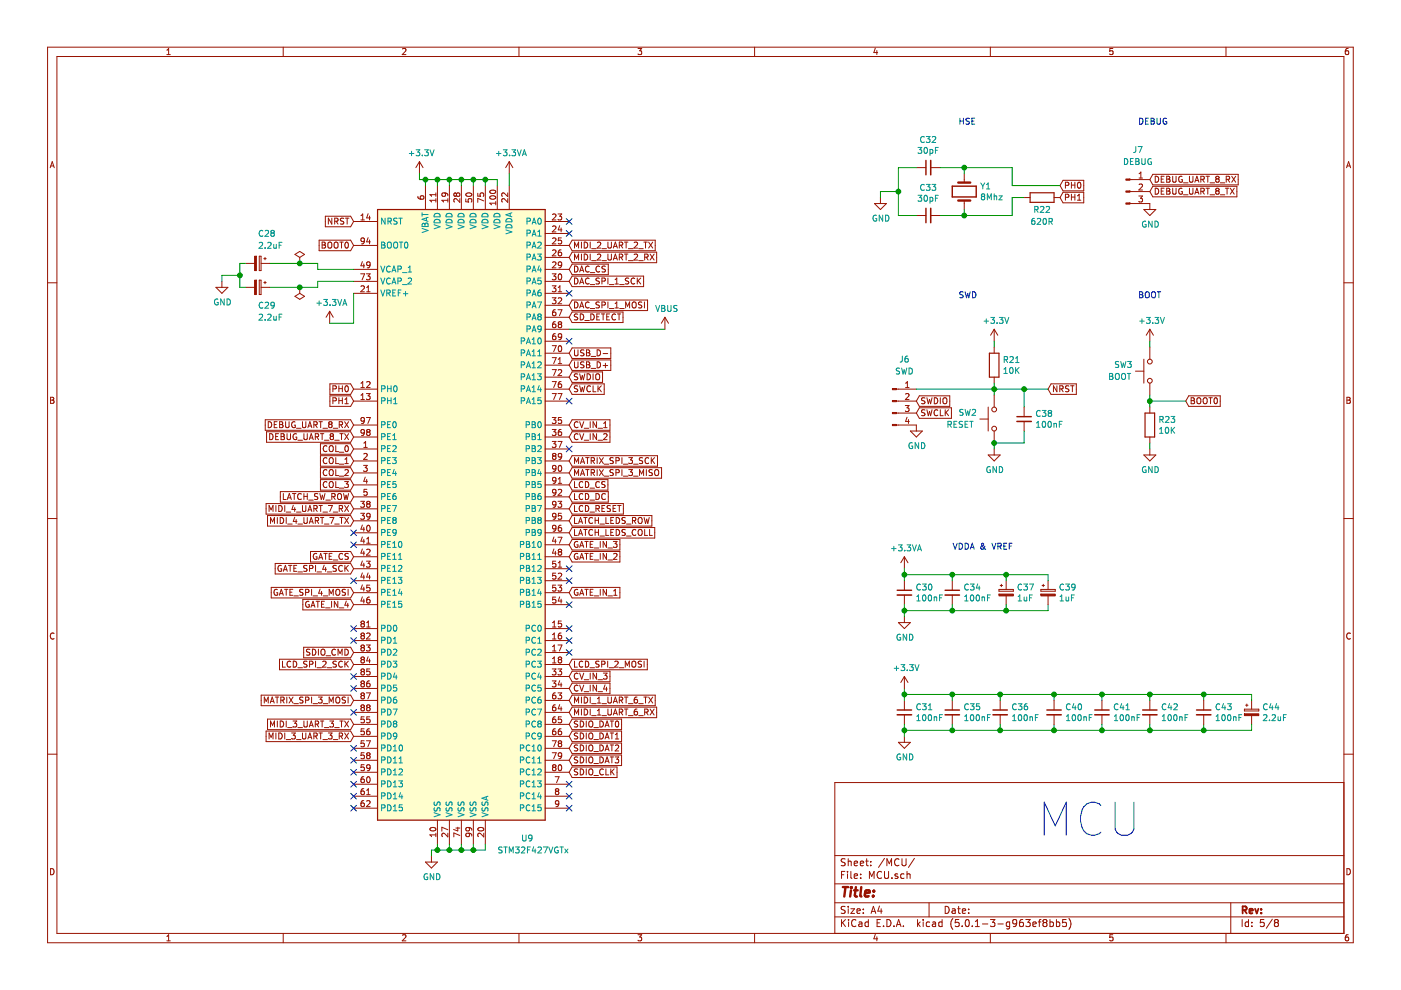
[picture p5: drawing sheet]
<svg xmlns="http://www.w3.org/2000/svg" width="297mm" height="210mm" viewBox="0 0 297 210" stroke-linecap="round" stroke-linejoin="round" font-family="sans-serif">
<path d="M80 44.4h35.6v129.5h-35.6z" fill-rule="evenodd" fill="#fffecd" stroke="#fffecd" stroke-width=".25"/>
<path d="M80 44.4h35.6v129.5h-35.6zM218.4 40.9h5.1v2h-5.1zM209.8 74.9h2v5.1h-2zM242.8 87.6h2v5.1h-2z" fill="none" stroke="#981200" stroke-width=".25"/>
<g fill="none" stroke="#981200" stroke-width=".21">
<path d="M10.1 10h276.8v189.9h-276.8zM12.1 12h272.8v185.9h-272.8zM35.4 11.6h.7M35.4 10.6l.4-.3v1.3M60 10v2M85.3 10.4l.5-.1 .3 .3-.8 1h.8M110 10v2M135.3 10.3h.8l-.5 .5 .4 .1v.5l-.2 .2-.5-.2M160 10v2M185.6 10.2l-.3 .9h.8M185.9 10.7v.9M210 10v2"/>
<path d="M235.9 10.3h-.6v.6l.6-.1v.6l-.1 .2-.5-.2M259.9 10v2M285.9 10.3h-.4l-.2 .3-.1 .7 .3 .3 .4-.2v-.6h-.4l-.3 .2M10.6 35.6l.5-1.3 .4 1.3M10.7 35.2h.7M88.9 34.3l-.7 1.2M88.9 34.3v2.5M88.9 34.3l.8 1.2M90.2 39.3v5.1M92.7 39.3v5.1M95.3 39.3v5.1M97.8 39.3v5.1"/>
<path d="M100.4 39.3v5.1M102.9 39.3v5.1M105.4 39.3v5.1M108 34.3v2.5M108 39.3v5.1M108 34.3l-.8 1.2M108 34.3l.7 1.2M194.3 35.5h2M197.3 35.5h2.1M204.4 36.8v1.9M225.4 38.2h4.4v2.3h-4.4l-.7-1.2zM225.9 39.3l.7-.1v-.4l-.7-.2v1.3"/>
<path d="M227.2 38.6v1.3M227.2 39.2h.7M227.9 38.6v1.3M228.6 38.8l.1-.2a.67 .67 0 0 1 .5 .7 .67 .67 0 0 1-.5 .6l-.3-.5zM239.6 38.1h4.2M241.5 37.7h.7M241.5 36.8l.4-.3v1.2M241.5 39.1l.5-.1 .2 .4-.7 .9h.7M244.4 39.5h17.8v2.2h-17.8l-.6-1.1zM244.4 37h18.1v2.2h-18.1l-.6-1.1zM244.9 39.9a.64 .64 0 0 1 .8 .6 .64 .64 0 0 1-.8 .7zM244.9 37.4a.64 .64 0 0 1 .8 .6 .64 .64 0 0 1-.8 .6z"/>
<path d="M246.2 38h.4M246.8 39.9h-.6v1.3h.6M246.8 37.4h-.6v1.2h.6M247.4 39.9h.4l.2 .3-.2 .3 .3 .2-.3 .5h-.4zM247.4 37.4h.4l.2 .2-.2 .4 .3 .2-.3 .4h-.4zM247.4 38h.4M248.6 39.9v1l.3 .3h.2l.2-.3v-1M248.6 37.4v1l.3 .2h.2l.2-.2v-1M250.6 40a.59 .59 0 0 0-.7 .6 .59 .59 0 0 0 .7 .5l.1-.5h-.3M250.6 37.4a.59 .59 0 0 0-.7 .6 .59 .59 0 0 0 .7 .6l.1-.5h-.3M250.9 38.8h1M252.2 37.4v1l.2 .2h.4l.1-.2v-1"/>
<path d="M252.2 39.9v1l.2 .3 .4-.1 .1-.2v-1M253.3 38.6l.5-1.2 .4 1.2M253.5 38.3h.6M254.6 38l.7-.1v-.4l-.7-.1v1.2M254.9 38l.4 .6M255.7 39.9h.7M255.7 37.4h.7M256.1 37.4v1.2M256.1 39.9v1.3M256.6 38.8h.9M258 37.9l-.3 .3v.2l.3 .2h.4l.1-.2v-.2l-.3-.3M258 37.9l-.3-.2 .3-.3h.2l.3 .2-.3 .3"/>
<path d="M258 37.9h.2M258.7 38.8h1M259.8 39.9h.7M260 38h.6l.1-.2-.1-.3-.6-.1v1.2M260.2 39.9v1.3M260.3 38l.4 .6M260.8 39.9l.9 1.3M261.2 37.4l.8 1.2M261.7 39.9l-.9 1.3M262 37.4l-.8 1.2M285.5 35.6l.4-1.3 .5 1.3M285.6 35.2h.6"/>
<path d="M10.1 60h2M47 59.7v1.2M52.1 55.8h1.9M55 54.3h.3v3.1h-.3zM55 59.4h.3v3h-.3zM55.3 55.8h1.9M55.9 54.8h.5M55.9 59.9h.5M56.2 54.6v.5M56.2 59.7v.5M62.5 53.9l1-.6 1.1 .6-1.1 .7zM63.5 55.8h.1"/>
<path d="M63.5 54.6v1.2M67.7 50.9h6.6l.7 1.1-.7 1.2h-6.6zM68.3 51.3l.6 .2 .1 .2-.3 .2 .3 .3-.1 .3-.6 .1zM68.3 51.9h.4M69 45.8h5.3l.7 1.2-.7 1.1h-5.3zM69.6 51.5l.2-.2a.45 .45 0 0 1 .6 .5l-.1 .6-.5 .2-.2-.2zM70.4 46.3v1.2l-.8-1.2v1.2M70.9 51.5l.2-.2a.44 .44 0 0 1 .6 .5l-.1 .6-.5 .2-.2-.2zM71 46.9h.6v-.5l-.6-.1v1.2M71.3 46.9l.4 .6M72.1 51.3h.7M72.4 51.3v1.3"/>
<path d="M72.9 46.3h-.5l-.2 .2 .1 .3 .5 .2v.4l-.6 .1M73.2 51.5l.2-.2a.67 .67 0 0 1 .5 .7 .67 .67 0 0 1-.5 .6l-.3-.5zM73.2 46.3h.8M73.6 46.3v1.2M75 47h5M75 52h5M75 57.1h5M75 59.7h5M76.5 58.1h.8l-.5 1.2M76.5 45.7l.4-.3v1.2M76.5 46.6h.8M76.8 55.5l-.3 .9h.8"/>
<path d="M77.1 56v.8M77.3 51l-.3 .2h-.4l-.1-.2 .1-.4 .4-.2 .3 .3-.1 .7-.2 .3h-.4M77.7 58.1h.8l-.5 .4 .4 .2 .1 .4-.3 .2-.5-.1M78 45.3l-.3 .9h.8M78 50.4l-.3 .9h.8M78.3 45.8v.8M78.3 50.9v.8M78.5 56.1l-.3 .2h-.3l-.1-.7 .4-.1 .3 .3-.1 .7-.2 .2-.3 .1M88.6 41.6l.1 .5 .5 .1 .6-.1v-.5l-.2-.1-.4 .1-.1 .4 .2 .2M92.4 40.9v.7M92.4 42.1v.8M92.4 42.5h-1.3l.4 .4"/>
<path d="M92.4 41.3h-1.3l.4 .3M94.2 40.9l.3 .3-.1 .3-.6 .1-.1-.4 .2-.3 .7 .1 .3 .2 .1 .3M95 42.5h-1.3l.3 .4M95 42.1v.8M96.8 41.2l-.3-.3-.3 .3 .1 .4h.4l.1-.2M96.8 41.2l.2-.3h.3l.2 .3-.1 .3-.1 .1h-.4l-.1-.2M96.8 41.2v.2M97.5 42.1v.8l-.9-.8-.4 .3 .1 .5M98.8 42.2v.6l.6 .1-.2-.3 .2-.4h.5l.1 .2-.1 .5M98.9 41a.61 .61 0 0 1 .7-.2 .61 .61 0 0 1 .4 .7 .76 .76 0 0 1-1.2-.3zM101.3 41v.6h.6l-.1-.4 .2-.3h.3l.3 .3-.2 .4M102.6 42.6l-1.3-.5v.8"/>
<path d="M103.9 41.7a.62 .62 0 0 1 .7-.3 .62 .62 0 0 1 .5 .7 .62 .62 0 0 1-.8 .2 .62 .62 0 0 1-.4-.6zM104 40.4a.68 .68 0 0 1 1.1 .3 .73 .73 0 0 1-1.3-.1zM105.1 42.7v.7M105.1 43.1h-1.3l.4 .3M107.6 40.9v.8l-.9-.8-.3 .3 .1 .4M107.6 42.1v.8l-.9-.8-.3 .3 .1 .5M115.6 47h5.1M115.6 49.5h5.1M115.6 52h5.1M115.6 54.6h5.1M115.6 57.1h5.1M115.6 59.7h5.1"/>
<path d="M117.1 58.1h.8l-.5 .4 .4 .2v.5l-.2 .1-.5-.1M117.1 45.5l.5-.1 .3 .3-.8 .9h.8M117.1 48l.5-.1 .3 .4-.8 .9h.8M117.1 50.6l.5-.2 .3 .4-.8 .9h.8M117.1 53.1l.5-.1 .3 .3-.8 .9h.8M117.1 55.6l.5-.1 .3 .4-.8 .9h.8M118.3 45.4h.8l-.4 .4 .3 .2 .1 .4-.3 .2-.5-.1M118.5 58.2l.2-.1a.67 .67 0 0 1 .4 .6 .67 .67 0 0 1-.4 .6l-.3-.5zM118.7 47.9l-.3 .8h.7M119 53l-.5 .1-.1 .4v.6l.6 .1 .1-.2-.1-.5h-.4l-.2 .2M119 48.3v.9M119 50.4h-.6v.7l.4-.2 .3 .3v.3l-.3 .2-.4-.1"/>
<path d="M119.1 56.1l-.3 .2h-.3l-.1-.7 .4-.1 .3 .3-.1 .7-.2 .2-.3 .1M121.3 50.9h17.6v2.3h-17.6l-.6-1.2zM121.3 53.5h17.9v2.2h-17.9l-.6-1.1zM121.3 58.5h15.2v2.3h-15.2l-.6-1.1zM121.3 56h7.7v2.2h-7.7l-.6-1.1zM121.8 52.6v-1.3l.4 .9 .5-.9v1.3M121.8 55.1v-1.2l.4 .9 .5-.9v1.2M121.8 56.4a.64 .64 0 0 1 .7 .6 .64 .64 0 0 1-.7 .7zM121.8 58.9a.64 .64 0 0 1 .7 .7 .64 .64 0 0 1-.7 .6zM122.9 57.7l.4-1.3 .5 1.3M123 59.9h.6M123 57.3h.6"/>
<path d="M123.3 51.3v1.3M123.3 53.9v1.2M123.9 51.3a.64 .64 0 0 1 .7 .7 .64 .64 0 0 1-.7 .6zM123.9 53.9a.64 .64 0 0 1 .7 .6 .64 .64 0 0 1-.7 .6zM124.9 56.5a.58 .58 0 0 0-.8 .5 .58 .58 0 0 0 .7 .6l.1-.1M124.9 59.1a.58 .58 0 0 0-.8 .5 .58 .58 0 0 0 .7 .6l.1-.1M125.1 51.3v1.3M125.1 53.9v1.2M125.1 57.8h1M125.4 52.7h1M125.4 55.3h1M126.7 51.5l.4-.2 .3 .4-.8 .9h.8"/>
<path d="M126.7 54l.4-.1 .3 .3-.8 .9h.8M127.1 59l-.5-.1-.2 .2v.3l.6 .3 .1 .3-.3 .2h-.4M127.1 56.5a.56 .56 0 0 0-.8 .5 .56 .56 0 0 0 .8 .5M127.6 59.6h.6l.2-.2-.1-.3-.7-.2v1.3M127.6 52.7h1M127.6 55.3h1M128.4 56.5l-.5-.1-.2 .1v.4l.5 .2 .2 .3-.3 .3-.5-.1M128.9 51.3v1.1l.2 .2 .4-.1 .1-.1v-1.1M128.9 53.9v1l.2 .2h.4l.1-.2v-1M128.9 58.9v1.3M130 52.6l.5-1.3 .4 1.3M130 55.1l.5-1.2 .4 1.2"/>
<path d="M130.2 52.2h.6M130.2 54.8h.6M130.4 59.3l.4-.4v1.3M131.3 54.5h.6l.1-.2v-.3l-.7-.1v1.2M131.3 52l.6-.1 .1-.1v-.3l-.7-.2v1.3M131.6 52l.4 .6M131.6 54.5l.4 .6M132.4 51.3h.7M132.4 53.9h.7M132.8 51.3v1.3M132.8 53.9v1.2M133.2 52.7h1"/>
<path d="M133.2 55.3h1M133.3 59l-.5-.1-.2 .2 .1 .4 .5 .2 .1 .3-.2 .2h-.5M134.5 51.5l.4-.2 .3 .4-.8 .9h.8M134.5 54l.4-.1 .3 .3-.8 .9h.8M134.6 59.1a.58 .58 0 0 0-.8 .5 .58 .58 0 0 0 .7 .6l.1-.1M135.1 58.9v1.3M135.3 59.5l.5 .7M135.4 52.7h1M135.4 55.3h1M135.8 58.9l-.7 .8M136.5 51.3h.7M136.7 54.5h.6l.1-.2-.1-.3-.6-.1v1.2"/>
<path d="M136.9 51.3v1.3M137 54.5l.4 .6M137.5 51.3l.9 1.3M137.8 53.9l.9 1.2M138.4 51.3l-.9 1.3M138.7 53.9l-.9 1.2M185.4 43.2h2.5l-1.2 1.2zM186.7 41.9v1.3M194.3 45.7h2M197.3 45.7h2.1M204.4 42.5v1.9M217.1 41.9h1.3"/>
<path d="M223.5 41.9h1.2M225.4 40.8h4.4v2.2h-4.4l-.7-1.1zM225.9 41.8l.7-.1v-.4l-.7-.1v1.2M227.2 41.2v1.2M227.2 41.8h.7M227.9 41.2v1.2M228.4 42.4h.8M228.4 41.5l.4-.3v1.2M239.6 43.2h4.2v1.2M239.6 40.6h4.2M241.5 41.6h.7l-.4 .4 .4 .2v.4l-.2 .2-.5-.1M242.5 44.4h2.6l-1.3 1.3z"/>
<path d="M246.2 40.5h.4M247.4 40.5h.4M250.9 41.3h1M253.3 41.2l.5-1.3 .4 1.3M253.5 40.8h.6M254.6 40.6l.7-.1v-.5l-.7-.1v1.3M254.9 40.6l.4 .6M256.6 41.3h.9M258 40.5l-.3 .2v.2l.3 .3 .4-.1 .1-.2v-.2l-.3-.2M258 40.5l-.3-.3 .3-.3h.2l.3 .3-.3 .3M258 40.5h.2M258.7 41.3h1"/>
<path d="M284.9 60h2M45.8 60.9h2.5l-1.3 1.3zM52.1 60.9h1.9M55.3 60.9h1.9M62.5 62.8l1-.6 1.1 .6-1.1 .7zM63.5 60.9h.1M63.5 60.9v1.3M69.9 66l-.8 1.3M69.9 66v2.5M69.9 66l.8 1.3M75 62.2h5M76.5 60.7l.5-.1 .3 .4-.8 .9h.8"/>
<path d="M77.7 61.9h.8M77.7 61l.4-.4v1.3M115.6 62.2h5.1M115.6 64.7h5.1M115.6 67.3h5.1M115.6 69.8h5.1M115.6 72.3h5.1M115.6 74.9h5.1M115.6 77.4h5.1M115.6 80h5.1M117.1 60.6h.8l-.5 .5 .4 .1v.5l-.2 .2-.5-.2M117.1 63.1h.8l-.5 .5 .4 .1v.6l-.2 .1-.5-.1"/>
<path d="M117.1 73.3h.8l-.5 1.3M117.1 75.8h.8l-.5 1.3M117.1 78.4h.8l-.5 1.2M117.7 65.7h-.2a.79 .79 0 0 0-.1 1.2l.4-.1v-.5l-.4-.1-.3 .2M117.7 68.2h-.2a.79 .79 0 0 0-.1 1.3l.4-.1v-.6l-.4-.1-.3 .2M117.7 70.7h-.2a.79 .79 0 0 0-.1 1.3l.4-.1v-.5l-.4-.2-.3 .3M118.3 65.7h.8l-.5 1.2M118.4 63.3l.4-.2 .3 .4-.8 .9h.8M118.4 78.5l.4-.1 .3 .3-.8 .9h.8M118.4 61.9h.7M118.4 61l.3-.4v1.3M118.4 76.2l.3-.4v1.3"/>
<path d="M118.4 77.1h.7M118.5 73.4l.2-.1a.67 .67 0 0 1 .4 .6 .67 .67 0 0 1-.4 .7l-.3-.5zM118.6 68.8l-.2-.3 .2-.3h.2l.3 .3-.3 .3M118.6 68.8l-.2 .2v.4l.2 .1 .4-.1 .1-.1v-.3l-.3-.2M118.6 68.8h.2M119.1 71.3l-.3 .2h-.3l-.1-.6 .4-.2 .3 .3-.1 .7-.2 .3h-.3M121.3 63.6h16v2.3h-16l-.6-1.2zM121.3 66.2h10.8v2.2h-10.8l-.6-1.1zM121.3 73.8h8.2v2.2h-8.2l-.6-1.1zM121.3 76.3h8.2v2.2h-8.2l-.6-1.1zM121.3 78.8h6.4v2.3h-6.4l-.6-1.1zM121.8 76.7v1.1l.3 .2 .3-.1 .1-.1v-1.1"/>
<path d="M121.8 64a.64 .64 0 0 1 .7 .7 .64 .64 0 0 1-.7 .6zM121.8 74.2v1l.3 .2h.3l.1-.2v-1M122.5 66.6h-.5l-.2 .1v.3l.6 .3 .1 .3-.3 .2h-.4M122.5 79.3h-.5l-.2 .1v.3l.6 .3 .1 .3-.3 .2h-.4M122.9 65.3l.4-1.3 .5 1.3M122.9 60.2l.4-1.3 .5 1.3M122.9 79.3l.3 1.2 .3-.9 .2 .9 .3-1.2M123 66.6a.64 .64 0 0 1 .8 .6 .64 .64 0 0 1-.8 .6zM123 64.9h.6M123.8 76.8l-.5-.1-.2 .3 .1 .3 .6 .2v.4h-.7M123.8 74.3l-.5-.1-.2 .2 .1 .3 .6 .3v.3l-.7 .1M124 68h1"/>
<path d="M124.3 74.2h.5l.2 .2-.2 .4 .3 .2-.1 .4h-.7zM124.3 76.7h.5l.2 .3-.2 .3 .3 .3-.1 .3-.7 .1zM124.3 74.8h.5M124.3 77.3h.5M124.5 79.3a.64 .64 0 0 1 .7 .6 .64 .64 0 0 1-.7 .6zM124.9 64.1a.58 .58 0 0 0-.8 .5 .58 .58 0 0 0 .7 .6h.1M125.1 65.4h1M125.1 60.3h1M125.3 66.6a.64 .64 0 0 1 .7 .6 .64 .64 0 0 1-.7 .6zM125.3 75.6h1M125.3 78.1h1M125.7 79.3v1.2"/>
<path d="M126.4 79.4l.2-.1a.44 .44 0 0 1 .5 .4v.6l-.5 .2-.2-.2zM126.5 67.2h.5M126.6 76.7a.64 .64 0 0 1 .7 .7 .64 .64 0 0 1-.7 .6zM126.6 74.2a.64 .64 0 0 1 .7 .6 .64 .64 0 0 1-.7 .6zM127.1 64.1l-.5-.1-.2 .1v.4l.6 .3 .1 .3-.3 .2-.4-.1M127.1 66.6h-.6v1.2h.6M127.5 66.6h.7M127.6 64.7l.6-.1 .2-.1-.1-.4-.7-.1v1.3M127.9 66.6v1.2M127.9 75h.9M127.9 77.5h.9M128.4 77v1"/>
<path d="M128.6 67.2h.5M128.9 64v1.3M129.2 65.4h1M129.2 60.3h1M129.2 66.6h-.6v1.2h.6M130.4 65.3h.7M130.4 64.4l.4-.4v1.3M130.4 60.2h.7M130.5 66.7a.56 .56 0 0 0-.8 .5 .56 .56 0 0 0 .8 .5M130.9 66.6h.7M131.3 66.6v1.2M131.4 65.4h.9"/>
<path d="M131.4 60.3h.9M132.6 65.3v-1.3l.5 .9 .4-.9v1.3M134.1 64.2l.2-.2a.45 .45 0 0 1 .6 .5l-.2 .7h-.5a.92 .92 0 0 1-.1-1zM136.1 64.1l-.5-.1-.2 .1v.4l.6 .3 .1 .3-.3 .2-.4-.1M136.6 64v1.3M141 67.3l-.8 1.2M141 67.3v2.5M141 67.3l.7 1.2M210.8 69.8v2.5M210.8 73.6v1.3M210.8 80v1.2M210.8 69.8l-.8 1.3"/>
<path d="M210.8 69.8l.7 1.3M240.7 78.7h1.8M242.5 76.2v5M243.8 69.8v2.5M243.8 73.6v2.6M243.8 69.8l-.8 1.3M243.8 69.8l.7 1.3M10.7 84.2h.5l.2 .3-.2 .3 .3 .3-.3 .4h-.5zM10.7 84.8h.5M56.2 89h18.1l.7 1.1-.7 1.1h-18.1zM56.5 91.5h17.8l.7 1.2-.7 1.1h-17.8zM56.9 89.4a.64 .64 0 0 1 .7 .6 .64 .64 0 0 1-.7 .7z"/>
<path d="M57.2 91.9a.64 .64 0 0 1 .7 .7 .64 .64 0 0 1-.7 .6zM58.1 90h.5M58.4 92.6h.5M58.8 89.4h-.7v1.3h.7M59.1 91.9h-.7v1.3h.7M59.3 89.4l.6 .1v.3l-.2 .2 .3 .2-.1 .4-.6 .1zM59.3 90h.4M59.6 91.9l.6 .2v.2l-.2 .3 .3 .2-.1 .4h-.6zM59.6 92.6h.4M60.6 89.4v1l.2 .3 .4-.1 .1-.2v-1M60.9 91.9v1.1l.2 .2h.4l.1-.2v-1.1M62.6 89.5a.57 .57 0 0 0-.8 .6 .57 .57 0 0 0 .8 .5v-.5h-.2"/>
<path d="M62.9 92a.57 .57 0 0 0-.8 .6 .57 .57 0 0 0 .8 .5v-.4h-.2M62.9 90.8h.9M63.2 93.3h.9M64.1 89.4v1l.3 .3h.2l.2-.3v-1M64.4 91.9v1.1l.3 .2h.2l.2-.2v-1.1M65.3 90.7l.4-1.3 .4 1.3M65.4 90.3h.6M65.6 93.2l.4-1.3 .4 1.3M65.7 92.9h.6M66.5 90.1l.7-.1v-.5l-.7-.1v1.3M66.8 92.6h.7v-.5l-.7-.2v1.3M66.8 90.1l.5 .6"/>
<path d="M67.2 92.6l.4 .6M67.6 89.4h.7M67.9 99.2h6.4l.7 1.1-.7 1.1h-6.4zM67.9 94.1h6.4l.7 1.1-.7 1.1h-6.4zM67.9 91.9h.8M67.9 96.6h6.4l.7 1.1-.7 1.2h-6.4zM68 89.4v1.3M68.3 91.9v1.3M68.5 90.8h.9M68.8 93.3h.9M69.3 97.2a.56 .56 0 0 0-.8 .5 .56 .56 0 0 0 .8 .5M69.3 99.7a.56 .56 0 0 0-.8 .5 .56 .56 0 0 0 .8 .5"/>
<path d="M69.3 94.6a.56 .56 0 0 0-.8 .5 .56 .56 0 0 0 .8 .5M69.9 97.2l.2-.2a.45 .45 0 0 1 .6 .5l-.2 .7h-.5a.92 .92 0 0 1-.1-1zM69.9 94.7l.2-.2a.45 .45 0 0 1 .6 .4l-.2 .8h-.5a.92 .92 0 0 1-.1-1zM69.9 99.7l.2-.1a.45 .45 0 0 1 .6 .4l-.2 .8h-.5a.92 .92 0 0 1-.1-1.1zM69.9 90l-.2 .2v.2l.2 .3 .4-.1 .1-.2v-.3l-.2-.1M69.9 90l-.2-.3 .2-.3 .5 .1v.3l-.2 .2M69.9 90h.3M69.9 83.9h4.4l.7 1.1-.7 1.2h-4.4zM69.9 81.4h4.4l.7 1.1-.7 1.1h-4.4zM70.2 92.5l-.2-.2 .2-.4 .5 .2v.3l-.2 .1M70.2 92.5l-.2 .2v.3l.2 .2h.3l.2-.2v-.4l-.2-.1M70.2 92.5h.3"/>
<path d="M70.6 82.5l.7-.1v-.5l-.7-.1v1.3M70.6 85l.7-.1v-.4l-.7-.2v1.3M70.7 90.8h.9M71 93.3h.9M71.2 94.5v1.3h.6M71.2 97v1.3h.6M71.2 99.6v1.2h.6M71.8 84.9h.8M71.8 81.8v1.3M71.8 84.3v1.3M71.8 82.4h.8M71.9 90.1l.6-.1 .1-.5-.7-.1v1.3"/>
<path d="M71.9 98.4h1M71.9 95.9h1M72.1 91.9h.7M72.2 90.1l.4 .6M72.4 91.9v1.3M72.6 81.8v1.3M72.6 84.3v1.3M73.1 91.9l.8 1.3M73.1 89.4l.8 1.3M73.1 84.7l.4-.4v1.3M73.1 85.6h.8M73.1 99.7l.5-.1 .3 .3-.8 .9h.8"/>
<path d="M73.1 97.4l.4-.4v1.3M73.1 98.3h.8M73.2 81.9l.2-.1a.67 .67 0 0 1 .5 .6 .67 .67 0 0 1-.5 .7l-.3-.5zM73.2 94.6l.2-.1a.67 .67 0 0 1 .5 .6 .67 .67 0 0 1-.5 .7l-.3-.5zM73.9 91.9l-.8 1.3M73.9 89.4l-.8 1.3M75 95.2h5M75 82.5h5M75 85h5M75 97.7h5M75 90.1h5M75 92.7h5"/>
<path d="M76.5 82.2h.8M76.5 81.3l.4-.4v1.3M76.5 83.8l.4-.4v1.3M76.5 84.7h.8M77.1 98.7h.8l-.5 .5 .4 .1 .1 .4-.3 .2-.5-.1M77.1 94.9h.8M77.1 94l.4-.4v1.3M77.1 96.3l.5-.2 .3 .4-.8 .9h.8M77.3 89.1l-.3 .2h-.4l-.1-.2 .1-.5 .4-.1 .3 .3-.1 .7-.2 .2-.4 .1M77.3 91.6l-.3 .2h-.4l-.1-.2 .1-.4 .4-.1 .3 .2-.1 .7-.2 .3h-.4M77.7 83.4h.8l-.5 .5 .4 .2 .1 .4-.3 .2-.5-.1M77.7 88.5h.8l-.5 1.3"/>
<path d="M77.7 81l.5-.1 .3 .4-.8 .9h.8M78 91.6l-.3-.2 .3-.3h.2l.3 .2-.3 .3M78 91.6l-.3 .2 .1 .4 .2 .1h.3l.2-.2v-.3l-.3-.2M78 91.6h.2M115.6 95.2h5.1M115.6 82.5h5.1M115.6 85h5.1M115.6 97.7h5.1M115.6 90.1h5.1M115.6 92.7h5.1M117.1 93.6h.8l-.5 .5 .4 .1v.5l-.2 .2-.5-.2M117.1 80.9h.8l-.5 1.3"/>
<path d="M117.1 83.4h.8l-.5 1.3M117.1 88.5h.8l-.5 .5 .4 .1v.6l-.2 .1-.5-.1M117.1 91.1h.8l-.5 .4 .4 .2v.5l-.2 .1-.5-.1M117.1 96.4l.3-.3h.2l.3 .3M117.1 96.4h.1M117.1 96.4l.3 .3M117.4 96.7l-.3 .2v.3l.3 .2h.3l.2-.2-.1-.4-.2-.1M117.4 96.7h.2M117.9 99.2l-.3 .3-.3-.1-.2-.2 .1-.4 .4-.1 .3 .2-.1 .7-.2 .3h-.3M117.9 96.4h.1M117.9 96.4l-.3 .3M118.3 83.4h.8l-.5 1.3"/>
<path d="M118.3 93.6h.8l-.5 1.3M118.5 98.8l.2-.1a.67 .67 0 0 1 .4 .6 .67 .67 0 0 1-.4 .6l-.3-.4zM119 80.9l-.5 .1-.1 .5v.5l.6 .1 .1-.2-.1-.4-.4-.1-.2 .2M119 91.1l-.5 .1-.1 .4v.6l.6 .1 .1-.2-.1-.5-.4-.1-.2 .3M119 88.5h-.6v.6l.4-.1 .3 .3v.3l-.3 .2-.4-.1M119.1 96.7l-.3 .2h-.3l-.1-.6 .4-.2 .3 .3-.1 .7-.2 .3h-.3M121.3 99.2h19v2.2h-19l-.6-1.1zM121.3 89h8v2.2h-8l-.6-1.1zM121.3 91.5h8v2.3h-8l-.6-1.1zM121.3 81.4h6.8v2.2h-6.8l-.6-1.1zM121.3 96.6h18.1v2.3h-18.1l-.6-1.2zM121.8 98.3v-1.3l.4 .9 .5-.9v1.3"/>
<path d="M122.5 81.9l-.5-.1-.2 .1v.4l.6 .2 .1 .3-.3 .3-.4-.1M122.5 89.5a.56 .56 0 0 0-.7 .5 .56 .56 0 0 0 .7 .6M122.5 92.1a.56 .56 0 0 0-.7 .5 .56 .56 0 0 0 .7 .5M122.9 89.4l.4 1.3 .5-1.3M122.9 91.9l.4 1.3 .5-1.3M122.9 81.8l.3 1.3 .3-1 .2 1 .3-1.3M123.1 98.3l.4-1.3 .4 1.3M123.2 97.9h.6M123.9 90.8h.9M123.9 93.3h.9M124.2 97h.7M124.2 99.6h.7"/>
<path d="M124.6 97v1.3M124.6 99.6v1.2M125.1 89.4v1.3M125.1 91.9v1.3M125.2 81.9a.58 .58 0 0 0-.8 .5 .58 .58 0 0 0 .7 .6l.1-.1M125.3 97.7l.7-.1v-.4l-.7-.2v1.3M125.6 97.7l.4 .6M125.7 81.8v1.3h.7M126.5 89.4v1.3l-.8-1.3v1.3M126.5 91.9v1.3l-.8-1.3v1.3M126.6 97v1.3M126.6 99.6v1.2"/>
<path d="M126.8 90.8h.9M126.8 93.3h.9M126.8 81.8v1.3M127 82.4l.5 .7M127.1 97l.8 1.3M127.1 99.6l.8 1.2M127.5 81.8l-.7 .7M127.9 97l-.8 1.3M127.9 99.6l-.8 1.2M128 92.1l.5-.2 .2 .4-.8 .9h.8M128 89.8l.4-.4v1.3M128 90.7h.7"/>
<path d="M128.1 98.4h1M130 97.1l-.4-.1-.2 .2v.4l.6 .2v.3l-.2 .2-.5-.1M130 99.6h-.4l-.2 .1v.4l.6 .2v.3l-.2 .2h-.5M130.6 97.7l.7-.1v-.4l-.7-.2v1.3M131.9 97v1.3M131.9 99.6v1.2M132.2 98.4h.9M133.3 97h.8l-.4 .5 .3 .1 .1 .5-.3 .2-.5-.1M133.3 99.6h.8l-.4 .4 .3 .2 .1 .4-.3 .2-.5-.1M134.3 98.4h1M136.3 97.1l-.5-.1-.2 .2v.3l.6 .3 .1 .3-.3 .2-.5-.1M137 99.6v1.2"/>
<path d="M137.5 97.2a.55 .55 0 0 0-.7 0 .55 .55 0 0 0 0 .8l.4 .3 .3-.1M138.1 97v1.3M138.3 97.6l.5 .7M138.3 99.6h-.5l-.2 .1v.3l.6 .3 .1 .3-.2 .2h-.5M138.8 97l-.7 .8M138.9 99.7l.2-.1a.45 .45 0 0 1 .6 .4l-.2 .8h-.5a.92 .92 0 0 1-.1-1.1zM190.1 82.5h4.2M190.1 85h4.2M190.1 90.1h4.2v1.3M190.1 87.6h4.2M191.9 86h.8l-.4 .5 .4 .1v.4l-.2 .3-.6-.2M192 82.2h.7"/>
<path d="M192 83.6l.5-.2 .2 .4-.8 .9h.8M192 81.3l.4-.4v1.3M192.3 88.5l-.3 .9h.8M192.6 89v.8M193 91.4h2.6l-1.3 1.3zM194.9 83.9h6.5v2.3h-6.5l-.6-1.2zM194.9 86.5h6.8v2.2h-6.8l-.6-1.1zM196.1 86.9h-.5l-.2 .1v.4l.6 .2 .1 .3-.2 .2h-.5M196.1 84.4l-.5-.1-.2 .2v.3l.6 .3 .1 .3-.2 .2-.5-.1M196.5 86.9l.3 1.2 .3-.9 .2 .9 .3-1.2M196.5 84.3l.3 1.3 .3-.9 .2 .9 .3-1.3M198.1 84.3a.64 .64 0 0 1 .7 .7 .64 .64 0 0 1-.7 .6z"/>
<path d="M198.8 87a.58 .58 0 0 0-.8 .5 .58 .58 0 0 0 .8 .6v-.1M199.4 86.9v1.2h.6M199.4 84.3v1.3M200 84.5l.2-.2a.44 .44 0 0 1 .6 .5l-.1 .6-.5 .2-.2-.2zM200.4 86.9v1.2M200.6 87.4l.5 .7M201.1 86.9l-.7 .7M207.7 88.8h1.8M209.5 86.3v5.1M209.5 96.5h2.6l-1.3 1.2zM210.8 83.8v2.5M210.8 91.4v2.5"/>
<path d="M210.8 95.2v1.3M217.1 86.3v2M217.1 89.4v2M222.8 81.4h5.4v2.2h-5.4l-.6-1.1zM224.1 81.8v1.3l-.7-1.3v1.3M224.7 82.5l.6-.1 .1-.5-.7-.1v1.3M225 82.5l.4 .6M226.6 81.9l-.5-.1-.2 .2 .1 .4 .6 .2v.3l-.7 .1M227 81.8h.7M227.4 81.8v1.3M242.5 96.5h2.6l-1.3 1.2zM243.8 81.2v2.6"/>
<path d="M243.8 86.3v1.3M243.8 92.7v1.2M243.8 95.2v1.3M252 83.9h6.7v2.3h-6.7l-.6-1.2zM252.5 84.3h.5l.2 .3-.2 .3 .3 .3-.1 .3-.7 .1zM252.5 84.9h.5M253.8 84.5l.3-.2a.44 .44 0 0 1 .5 .5v.6l-.5 .2-.3-.2zM255.2 84.5l.2-.2a.45 .45 0 0 1 .5 .5l-.1 .7h-.5a.92 .92 0 0 1-.1-1zM256.3 84.3h.7M256.7 84.3v1.3M257.5 84.5l.2-.2a.69 .69 0 0 1 .4 .7 .69 .69 0 0 1-.4 .6l-.3-.5zM285.6 84.2h.4l.3 .3-.3 .3 .3 .3-.2 .4h-.5z"/>
<path d="M285.6 84.8h.4M10.1 109.9h2M56.4 106.8h17.9l.7 1.1-.7 1.1h-17.9zM56.7 109.3h17.6l.7 1.1-.7 1.1h-17.6zM57.1 108.4v-1.2l.4 .9 .4-.9v1.2M57.4 111v-1.3l.4 .9 .4-.9v1.3M58.3 119.5h16l.7 1.1-.7 1.1h-16zM58.5 107.2v1.2M58.8 109.7v1.3M59.1 107.2a.64 .64 0 0 1 .7 .6 .64 .64 0 0 1-.7 .6zM59.4 109.7a.64 .64 0 0 1 .8 .7 .64 .64 0 0 1-.8 .6zM59.4 104.2h14.9l.7 1.2-.7 1.1h-14.9z"/>
<path d="M59.6 119.9a.59 .59 0 0 0-.7 .6 .59 .59 0 0 0 .7 .6l.1-.5h-.2M60.1 104.6v1.3h.6M60.4 107.2v1.2M60.7 109.7v1.3M60.7 108.6h.9M60.9 105.9l.4-1.3 .5 1.3M61 111.1h.9M61 105.6h.6M61.2 119.9h.7M61.5 119.9v1.2M62 104.6h.7M62.2 107.1l-.3 .9h.8"/>
<path d="M62.4 104.6v1.3M62.5 109.7l-.3 .9h.8M62.5 107.6v.8M62.8 110.1v.9M62.9 108.6h.9M62.9 119.9h-.6v1.2h.6M63.2 111.1h.9M63.9 104.8a.56 .56 0 0 0-.8 .5 .56 .56 0 0 0 .8 .5M64.1 107.2v1l.3 .2h.2l.2-.2v-1M64.4 104.6v1.3M64.4 109.7v1.1l.3 .2h.2l.2-.2v-1.1M64.4 105.2h.7"/>
<path d="M65.1 119.9h-.5l-.2 .1 .1 .4 .5 .2 .1 .3-.3 .2h-.4M65.1 104.6v1.3M65.3 108.4l.4-1.2 .4 1.2M65.4 108.1h.6M65.5 106h.9M65.6 111l.4-1.3 .4 1.3M65.7 110.6h.6M65.8 116.9h8.5l.7 1.1-.7 1.2h-8.5zM66.5 107.8h.7v-.5l-.7-.1v1.2M66.8 110.4l.7-.1v-.5l-.7-.1v1.3M66.8 107.8l.5 .6M66.9 119.9v1.2"/>
<path d="M67.2 110.4l.4 .6M67.2 117.4a.57 .57 0 0 0-.8 .6 .57 .57 0 0 0 .8 .5v-.4h-.2M67.4 104.7l-.5-.1-.2 .2 .1 .4 .5 .2 .1 .3-.2 .2h-.5M67.6 118.6l.4-1.3 .4 1.3M67.6 107.2h.7M67.7 118.2h.6M67.8 104.6l.3 1.3 .2-.9 .3 .9 .3-1.3M67.9 109.7h.8M67.9 101.7h6.4l.7 1.1-.7 1.1h-6.4zM68 107.2v1.2M68.3 109.7v1.3M68.5 108.6h.9"/>
<path d="M68.7 117.3h.7M68.7 119.8l-.3 .9h.8M68.8 111.1h.9M69 117.3v1.3M69.1 106h.9M69.3 102.2a.56 .56 0 0 0-.8 .5 .56 .56 0 0 0 .8 .5M69.6 107.2h.9l-.6 1.2M69.8 117.9h.4M69.9 102.3l.2-.2a.45 .45 0 0 1 .6 .4l-.2 .8h-.5a.92 .92 0 0 1-.1-1zM69.9 109.7h.9l-.6 1.3M70.4 105.3l.6-.1v-.4l-.6-.2v1.3M70.4 117.3h-.6v1.3h.6"/>
<path d="M70.7 108.6h.9M70.7 118.7h.9M70.7 105.3l.4 .6M71 111.1h.9M71.2 102.1v1.3h.6M71.3 119.9h-.5l-.2 .2 .1 .3 .6 .3v.3l-.7 .1M71.6 104.8l.2-.2a.45 .45 0 0 1 .6 .5l-.1 .6-.5 .2-.2-.2zM71.9 107.8h.6l.1-.5-.7-.1v1.2M71.9 101h1M71.9 103.5h1M72.1 109.7h.7M72.2 107.8l.4 .6"/>
<path d="M72.4 109.7v1.3M72.6 120a.56 .56 0 0 0-.8 .5 .56 .56 0 0 0 .8 .5M72.6 117.5a.56 .56 0 0 0-.8 .5 .56 .56 0 0 0 .8 .5M72.8 104.6l.3 1.3 .3-.9 .2 .9 .3-1.3M73.1 102.1h.8l-.5 .5 .4 .1v.5l-.2 .2-.5-.2M73.1 109.7l.8 1.3M73.1 107.2l.8 1.2M73.1 119.9v1.2M73.9 117.4l-.5-.1-.3 .3 .1 .3 .6 .2v.4l-.7 .1M73.9 119.9l-.8 .7M73.9 109.7l-.8 1.3M73.9 107.2l-.8 1.2"/>
<path d="M75 100.3h5M75 107.9h5M75 110.4h5M75 102.8h5M75 113h5M75 115.5h5M75 118h5M75 105.4h5M76.5 106.3h.8l-.5 .5 .4 .1v.5l-.2 .2-.5-.2M76.5 108.8h.8l-.5 .5 .4 .1v.6l-.2 .1-.5-.1M76.8 111.3l-.3 .9h.8M76.8 113.9l-.3 .8h.8"/>
<path d="M76.8 116.4l-.3 .9h.8M76.8 118.9l-.3 .9h.8M77.1 111.8v.8M77.1 114.3v.9M77.1 116.9v.8M77.1 119.4v.9M77.4 101.2l-.3 .9h.8M77.7 119h.8l-.5 .5 .4 .1 .1 .4-.3 .3-.5-.2M77.7 116.6l.5-.2 .3 .4-.8 .9h.8M77.7 114.3l.4-.4v1.3M77.7 101.6v.9M77.7 115.2h.8"/>
<path d="M77.8 103.8h-.6l-.1 .6 .5-.2 .3 .3v.3l-.3 .2-.5-.1M77.9 111.5l.1-.1a.67 .67 0 0 1 .5 .6 .67 .67 0 0 1-.5 .6l-.3-.4zM78 106.8l-.3-.2 .3-.3h.2l.3 .2-.3 .3M78 106.8l-.3 .3 .1 .3 .2 .2 .3-.1 .2-.2v-.2l-.3-.3M78 106.8h.2M78.5 109.4l-.3 .2h-.3l-.1-.6 .4-.2 .3 .3-.1 .7-.2 .2-.3 .1M115.6 100.3h5.1M115.6 107.9h5.1M115.6 110.4h5.1M115.6 102.8h5.1M115.6 113h5.1M115.6 115.5h5.1"/>
<path d="M115.6 118h5.1M115.6 105.4h5.1M117.4 113.9l-.3 .8h.8M117.4 116.4l-.3 .9h.8M117.7 114.3v.9M117.7 116.9v.8M117.8 119h-.6l-.1 .6 .2-.1 .5 .1v.5l-.2 .2-.5-.2M117.9 109.4l-.3 .2h-.3l-.2-.2 .1-.4 .4-.2 .3 .3-.1 .7-.2 .2-.3 .1M117.9 101.8l-.3 .2-.3-.1-.2-.1 .1-.5 .4-.1 .3 .3-.1 .7-.2 .2-.3 .1M117.9 104.3l-.3 .2h-.3l-.2-.2 .1-.4 .4-.1 .3 .2-.1 .7-.2 .3h-.3M117.9 106.8l-.3 .3-.3-.1-.2-.2 .1-.4 .4-.1 .3 .2-.1 .8-.2 .2-.3 .1M117.9 111.9l-.3 .3-.3-.1-.2-.2 .1-.4 .4-.1 .3 .2-.1 .7-.2 .3h-.3"/>
<path d="M118.3 106.3h.8l-.4 .5 .3 .1 .1 .4-.3 .3-.5-.2M118.3 113.9h.8l-.5 1.3M118.4 103.9l.4-.1 .3 .3-.8 .9h.8M118.4 101.6l.3-.4v1.3M118.4 119.3l.3-.3v1.3M118.4 102.5h.7M118.6 117l-.2-.3 .2-.3h.2l.3 .3-.3 .3M118.6 117l-.2 .2v.4l.2 .1h.4l.1-.2v-.3l-.3-.2M118.6 117h.2M119 111.4l-.5 .1-.1 .4v.6l.6 .1 .1-.2-.1-.5-.4-.1-.2 .3M119 108.8h-.6v.6l.4-.1 .3 .3v.3l-.3 .2-.4-.1M121.3 106.8h10.9v2.2h-10.9l-.6-1.1z"/>
<path d="M121.3 109.3h16.9v2.2h-16.9l-.6-1.1zM121.3 104.2h7.7v2.3h-7.7l-.6-1.1zM121.3 111.8h17.5v2.3h-17.5l-.6-1.1zM121.3 101.7h7.6v2.2h-7.6l-.6-1.1zM121.3 114.4h10.1v2.2h-10.1l-.6-1.1zM121.3 116.9h10.1v2.3h-10.1l-.6-1.2zM121.8 100.8v-1.2l.4 .9 .5-.9v1.2M121.8 102.1v1.3h.6M121.8 104.6v1.3h.6M121.8 107.2v1.2h.6M121.8 109.7v1.3h.6M121.8 112.3v1.2h.6"/>
<path d="M122.5 117.4a.57 .57 0 0 0-.8 .6 .57 .57 0 0 0 .8 .5v-.4h-.2M122.5 114.9a.57 .57 0 0 0-.8 .5 .57 .57 0 0 0 .8 .5v-.4h-.2M122.7 111l.4-1.3 .4 1.3M122.7 113.5l.4-1.2 .4 1.2M122.8 110.6h.6M122.8 113.2h.6M122.9 118.6l.4-1.3 .5 1.3M122.9 116.1l.4-1.3 .5 1.3M123 118.2h.6M123 115.7h.6M123.1 100.8l.4-1.2 .4 1.2M123.2 100.5h.6"/>
<path d="M123.6 102.2a.55 .55 0 0 0-.8 .1 .55 .55 0 0 0 0 .8l.4 .3 .4-.2M123.6 107.3a.55 .55 0 0 0-.8 .1 .55 .55 0 0 0 0 .7l.4 .3 .4-.1M123.6 104.8a.55 .55 0 0 0-.8 .1 .55 .55 0 0 0 0 .7l.4 .3 .4-.1M123.8 109.7h.7M123.8 112.3h.7M124 117.3h.7M124 114.8h.7M124.1 102.1a.64 .64 0 0 1 .7 .6 .64 .64 0 0 1-.7 .7zM124.1 104.6a.64 .64 0 0 1 .7 .7 .64 .64 0 0 1-.7 .6zM124.1 107.2a.64 .64 0 0 1 .7 .6 .64 .64 0 0 1-.7 .6zM124.1 109.7v1.3M124.1 112.3v1.2"/>
<path d="M124.3 114.8v1.3M124.3 117.3v1.3M125.1 108.6h.9M125.1 106h.9M125.1 103.5h.9M125.1 117.9h.5M125.1 115.4h.5M125.3 100.2l.7-.1v-.4l-.7-.1v1.2M125.6 109.8a.56 .56 0 0 0-.8 .6 .56 .56 0 0 0 .8 .5M125.6 112.4a.56 .56 0 0 0-.8 .5 .56 .56 0 0 0 .8 .5M125.6 100.2l.4 .6M125.7 114.8h-.6v1.3h.6"/>
<path d="M125.7 117.3h-.6v1.3h.6M126 118.7h1M126 116.2h1M126.2 109.7v1.3M126.2 112.3v1.2M126.2 110.3h.7M126.2 112.9h.7M126.4 107.8h.6l.1-.2-.1-.3-.6-.1v1.2M126.4 104.6a.64 .64 0 0 1 .7 .7 .64 .64 0 0 1-.7 .6zM126.7 107.8l.4 .6M126.9 109.7v1.3M126.9 112.3v1.2"/>
<path d="M127.1 102.2a.56 .56 0 0 0-.8 .1 .56 .56 0 0 0 .1 .8l.3 .3 .4-.2M127.2 111.1h1M127.2 113.7h1M127.3 114.8v1.3M127.3 117.3v1.3M127.6 107.8h.5M128.1 101h1M128.2 107.2h-.6v1.2h.6M128.3 102.2l-.5-.1-.2 .1 .1 .5 .5 .2 .1 .2-.2 .3-.5-.1M128.4 104.8a.56 .56 0 0 0-.8 .1 .56 .56 0 0 0 0 .7l.4 .3 .4-.1M128.5 109.7v1.3h.6M128.5 112.3v1.2h.6"/>
<path d="M128.6 114.8v1.3l-.7-1.3v1.3M128.6 117.3v1.3l-.7-1.3v1.3M128.9 118.7h1M128.9 116.2h1M129.4 107.3l-.5-.1-.1 .1v.4l.5 .2 .1 .3-.2 .2h-.5M129.5 110.3h.4M129.5 112.9h.4M130 107.8h.4M130 114.8h.8l-.4 .5 .4 .1v.5l-.2 .2-.6-.2M130.1 117.5l.5-.2 .2 .4-.8 .9h.8M130.1 109.7h-.6v1.3h.6M130.1 112.3h-.6v1.2h.6"/>
<path d="M130.6 100.2l.7-.1v-.4l-.7-.1v1.2M130.6 107.2h-.6v1.2h.6M130.6 109.7a.64 .64 0 0 1 .8 .7 .64 .64 0 0 1-.8 .6zM130.6 112.3a.64 .64 0 0 1 .8 .6 .64 .64 0 0 1-.8 .6zM130.9 107.2h.8M131.3 107.2v1.2M132.2 101h.9M132.6 109.8l-.5-.1-.2 .1 .1 .5 .5 .2 .1 .3-.3 .2-.4-.1M132.6 112.3h-.5l-.2 .1 .1 .4 .5 .2 .1 .3-.3 .2h-.4M132.8 111.1h1M132.8 113.7h1M134.1 110.4l.6-.1 .1-.5-.7-.1v1.3"/>
<path d="M134.3 101h1M134.4 110.4l.4 .6M134.8 112.4a.56 .56 0 0 0-.8 .5 .56 .56 0 0 0 .8 .5M135.4 109.9l.2-.2a.45 .45 0 0 1 .6 .4l-.2 .8h-.5a.92 .92 0 0 1-.1-1zM135.4 112.4l.2-.1a.45 .45 0 0 1 .6 .4l-.2 .8h-.5a.92 .92 0 0 1-.1-1.1zM135.6 100.8v-1.2l.4 .9 .5-.9v1.2M136.6 109.7l.3 1.3 .2-.9 .2 .9 .3-1.3M136.7 112.3v1.2h.6M137.7 112.3v1.2h.6M191.7 118l-.7 1.3M191.7 118v2.6M191.7 118l.8 1.3"/>
<path d="M284.9 109.9h2M11.5 134.3a.58 .58 0 0 0-.8 .5 .58 .58 0 0 0 .8 .6M57.5 124.5h16.8l.7 1.2-.7 1.1h-16.8zM58.8 125a.59 .59 0 0 0-.7 .6 .59 .59 0 0 0 .7 .6l.1-.5h-.3M59.2 126.2l.4-1.3 .5 1.3M59.3 139.8h15l.7 1.1-.7 1.1h-15zM59.4 125.9h.5M60.1 121.1l.4-1.2 .4 1.2M60.2 120.8h.6M60.3 124.9h.7M60.7 124.9v1.3M61.5 125.6h.4"/>
<path d="M62.1 124.9h-.6v1.3h.6M62.3 126.3h1M62.3 120.5h.4M63.2 121.3h.9M64.2 127.1h10.1l.7 1.1-.7 1.1h-10.1zM64.2 125l-.4-.1-.2 .2v.3l.5 .3 .1 .3-.2 .2h-.5M64.4 137.2h9.9l.7 1.2-.7 1.1h-9.9zM64.8 125.6h.6l.1-.5-.7-.2v1.3M65.5 127.6a.59 .59 0 0 0-.7 .5 .59 .59 0 0 0 .7 .6l.1-.5h-.3M65.6 120.5h.6l.2-.2-.1-.3-.7-.1v1.2M65.7 137.7l-.5-.1-.2 .2v.3l.6 .3 .1 .3-.2 .2h-.5M65.9 128.8l.5-1.3 .4 1.3"/>
<path d="M66.1 128.4h.6M66.1 124.9v1.3M66.2 137.6a.64 .64 0 0 1 .8 .7 .64 .64 0 0 1-.8 .6zM66.4 126.3h.9M67 127.5h.8M67.2 121.3h1M67.4 127.5v1.3M67.5 137.6v1.3M67.9 124.9l-.3 .9h.7M68.1 137.8l.2-.2a.45 .45 0 0 1 .6 .5l-.2 .8h-.5a.92 .92 0 0 1-.1-1.1zM68.2 128.1h.4M68.2 125.4v.8"/>
<path d="M68.5 126.3h1M68.8 127.5h-.6v1.3h.6M69 120.3v.8M69 128.9h1M69.1 139h1M69.4 121.3h1M69.8 126.2v-1.3l.4 1 .5-1v1.3M70.3 127.5v1.3M71.1 137.8a.58 .58 0 0 0-.8 .5 .58 .58 0 0 0 .8 .6v-.1M71.3 125.1l.2-.2 .3 .1a.78 .78 0 0 1-.1 1.2l-.4-.2zM71.6 127.5v1.3l-.7-1.3v1.3M71.7 138.9v-1.3l.4 1 .4-1v1.3"/>
<path d="M71.9 128.9h1M73.1 137.6a.64 .64 0 0 1 .8 .7 .64 .64 0 0 1-.8 .6zM73.2 125l-.4-.1-.2 .2v.4l.6 .2v.3l-.2 .2h-.5M73.3 120.4l.6 .7M73.4 127.4l-.3 .9h.8M73.7 127.9v.9M73.8 124.9v1.3M75 133.3h5M75 135.8h5M75 138.4h5M75 120.6h5M75 123.1h5"/>
<path d="M75 125.7h5M75 128.2h5M76.8 132.2l-.3 .3v.2l.3 .2h.3l.2-.2-.1-.4-.2-.1M76.8 132.2l-.3-.2 .3-.3 .4 .1v.3l-.2 .1M76.8 134.8l-.3 .2v.3l.3 .2 .3-.1 .2-.1-.1-.4-.2-.1M76.8 134.8l-.3-.3 .3-.3 .4 .1v.3l-.2 .2M76.8 137.3l-.3 .2v.3l.3 .2h.3l.2-.2-.1-.4-.2-.1M76.8 137.3l-.3-.2 .3-.3 .4 .1v.3l-.2 .1M76.8 139.8l-.3 .3v.2l.3 .3 .3-.1 .2-.2-.1-.3-.2-.2M76.8 139.8l-.3-.2 .3-.3 .4 .1v.3l-.2 .1M76.8 139.8h.2M76.8 132.2h.2"/>
<path d="M76.8 134.8h.2M76.8 137.3h.2M76.8 121.5l-.3 .9h.8M76.8 124l-.3 .9h.8M76.8 126.5l-.3 .9h.8M77.1 122v.8M77.1 124.5v.8M77.1 127v.9M77.7 136.8h.8l-.5 .4 .4 .2 .1 .4-.3 .2-.5-.1M77.7 134.3l.5-.1 .3 .4-.8 .9h.8M77.7 132.9h.8M77.7 132l.4-.3v1.2"/>
<path d="M78 121.5l-.3 .9h.8M78 139.2l-.3 .9h.8M78.3 126.6l-.4 .1-.2 .5 .1 .5 .5 .1 .2-.2-.2-.4-.3-.1-.3 .2M78.3 122v.8M78.3 139.7v.9M78.4 124.1h-.6l-.1 .6 .5-.2 .3 .3v.3l-.3 .2-.5-.1M115.6 133.3h5.1M115.6 135.8h5.1M115.6 138.4h5.1M115.6 120.6h5.1M115.6 123.1h5.1M115.6 125.7h5.1"/>
<path d="M115.6 128.2h5.1M117.1 132.9h.8M117.1 132l.4-.3v1.2M117.1 134.6l.4-.4v1.3M117.1 137.1l.4-.3v1.2M117.1 139.6l.4-.3v1.3M117.1 135.5h.8M117.1 138h.8M117.8 121.5h-.6l-.1 .6 .2-.1 .5 .1v.6l-.2 .1-.5-.1M117.8 124.1h-.6l-.1 .6 .2-.2 .5 .2v.5l-.2 .1-.5-.1M117.8 126.6h-.6l-.1 .6 .2-.1 .5 .1v.5l-.2 .2-.5-.2M118.3 124.1h.8l-.4 .4 .3 .2 .1 .4-.3 .2-.5-.1"/>
<path d="M118.3 136.8h.8l-.5 1.2M118.4 121.6l.4-.1 .3 .4-.8 .9h.8M118.4 120.3h.7M118.6 139.8l-.2-.2 .2-.3h.2l.3 .2-.3 .3M118.6 139.8l-.2 .3v.3l.2 .2 .4-.1 .1-.2v-.2l-.3-.3M118.6 139.8h.2M118.7 126.5l-.3 .9h.7M119 134.2l-.5 .1-.1 .5v.6h.6l.1-.1-.1-.5-.4-.1-.2 .3M119 127v.9M119 131.7h-.6v.6l.4-.1 .3 .2v.3l-.3 .2-.4-.1M121.3 124.5h10.1v2.3h-10.1l-.6-1.1zM121.3 139.8h15.9v2.2h-15.9l-.6-1.1z"/>
<path d="M122.5 125a.57 .57 0 0 0-.8 .6 .57 .57 0 0 0 .8 .5v-.4h-.2M122.9 126.2l.4-1.3 .5 1.3M123 125.9h.6M124 124.9h.7M124.3 124.9v1.3M125.1 125.6h.5M125.7 124.9h-.6v1.3h.6M126 126.3h1M127.3 124.9v1.3M128.6 124.9v1.3l-.7-1.3v1.3M128.9 126.3h1M130.1 125.3l.4-.4v1.3"/>
<path d="M130.1 126.2h.7M190.5 132h2.5l-1.3 1.3zM191.7 123.1v2.1M191.7 126.2v2M191.7 130.7v1.3M201.9 123.1v2.1M201.9 126.2v2M211.8 125h3v.4h-3zM212.1 124.1h.5M212.3 123.9v.5M213.3 123.1v1.9M213.3 126.3v1.9"/>
<path d="M220.7 125h3v.4h-3zM220.9 124.1h.5M221.2 123.9v.5M222.2 123.1v1.9M222.2 126.3v1.9M286.3 134.3a.58 .58 0 0 0-.8 .5 .58 .58 0 0 0 .8 .6M10.1 159.9h2M55.4 147.4h18.9l.7 1.1-.7 1.1h-18.9zM56 149.1v-1.3l.4 .9 .5-.9v1.3M56.4 155h17.9l.7 1.1-.7 1.1h-17.9zM56.7 152.5h17.6l.7 1.1-.7 1.1h-17.6zM57.1 156.7v-1.3l.4 .9 .4-.9v1.3"/>
<path d="M57.3 149.1l.4-1.3 .4 1.3M57.4 154.1v-1.2l.4 .9 .4-.9v1.2M57.4 148.7h.6M58.4 147.8h.7M58.5 155.4v1.3M58.8 147.8v1.3M58.8 152.9v1.2M59.1 155.4a.64 .64 0 0 1 .7 .6 .64 .64 0 0 1-.7 .7zM59.4 152.9a.64 .64 0 0 1 .8 .6 .64 .64 0 0 1-.8 .6zM59.5 148.5l.6-.1 .1-.5-.7-.1v1.3M59.8 148.5l.4 .6M59.9 140.2v1.2h.6"/>
<path d="M60.4 155.4v1.3M60.7 156.8h.9M60.7 152.9v1.2M60.8 147.8v1.3M61 154.3h.9M61.3 147.8l.8 1.3M61.6 140.3a.56 .56 0 0 0-.7 .5 .56 .56 0 0 0 .7 .5M61.8 155.4h.8l-.4 .5 .4 .1v.6l-.2 .1-.6-.1M62.1 152.9h.8l-.4 .5 .4 .1v.5l-.2 .1-.6-.1M62.1 147.8l-.8 1.3M62.2 140.2a.64 .64 0 0 1 .7 .6 .64 .64 0 0 1-.7 .6zM62.3 149.2h1"/>
<path d="M62.9 156.8h.9M63.2 154.3h.9M63.2 141.6h.9M64.1 155.4v1.1l.3 .2h.2l.2-.2v-1.1M64.2 147.9l-.4-.1-.2 .1v.4l.5 .2 .1 .3-.2 .3-.5-.1M64.4 152.9v1l.3 .2h.2l.2-.2v-1M64.8 148.5l.6-.1 .1-.5-.7-.1v1.3M65.1 140.3l-.5-.1-.2 .1 .1 .4 .5 .2 .1 .3-.3 .2h-.4M65.3 156.7l.4-1.3 .4 1.3M65.4 156.3h.6M65.6 154.1l.4-1.2 .4 1.2M65.6 140.8h.6l.2-.2-.1-.3-.7-.1v1.2"/>
<path d="M65.7 153.8h.6M66.1 147.8v1.3M66.4 149.2h.9M66.5 156.1l.7-.1v-.5l-.7-.1v1.3M66.8 153.5h.7v-.5l-.7-.1v1.2M66.8 156.1l.5 .6M66.9 140.2v1.2M67.2 153.5l.4 .6M67.2 141.6h1M67.5 147.8h.8l-.4 .5 .3 .1v.5l-.2 .2-.5-.2M67.6 155.4h.7M67.9 152.9h.8"/>
<path d="M68 155.4v1.3M68.3 152.9v1.2M68.4 140.3l.5-.1 .2 .3-.8 .9h.8M68.5 156.8h.9M68.5 149.2h1M68.8 154.3h.9M69.4 141.6h1M69.6 155.4h.8l-.4 .5 .4 .1-.1 .6-.5 .1-.2-.1M69.8 149.1v-1.3l.4 .9 .5-.9v1.3M69.9 152.9h.8l-.4 .5 .4 .1v.5l-.2 .1-.6-.1M70.7 156.8h.9M71 154.3h.9"/>
<path d="M71.3 148l.2-.2 .3 .1a.78 .78 0 0 1-.1 1.2l-.4-.2zM71.3 140.3l-.5-.1-.2 .2 .1 .3 .6 .3v.3l-.7 .1M71.9 156.1l.6-.1 .1-.5-.7-.1v1.3M72.1 152.9h.7M72.2 156.1l.4 .6M72.4 152.9v1.2M72.6 140.3a.56 .56 0 0 0-.8 .5 .56 .56 0 0 0 .8 .5M73.1 152.9l.8 1.2M73.1 155.4l.8 1.3M73.1 140.2v1.2M73.2 147.9l-.4-.1-.2 .1v.5l.6 .2v.2l-.2 .3-.5-.1M73.3 140.7l.6 .7"/>
<path d="M73.8 147.8v1.3M73.9 140.2l-.8 .7M73.9 152.9l-.8 1.2M73.9 155.4l-.8 1.3M75 140.9h5M75 143.4h5M75 146h5M75 153.6h5M75 156.1h5M75 158.7h5M75 148.5h5M75 151h5"/>
<path d="M76.8 147.5l-.3 .2v.2l.3 .3 .3-.1 .2-.2-.1-.3-.2-.1M76.8 142.4l-.3-.3 .3-.3 .4 .2v.3l-.2 .1M76.8 142.4l-.3 .2v.3l.3 .2 .3-.1 .2-.1-.1-.4-.2-.1M76.8 144.9l-.3-.2 .3-.3 .4 .1v.3l-.2 .1M76.8 144.9l-.3 .3v.2l.3 .2h.3l.2-.2-.1-.4-.2-.1M76.8 147.5l-.3-.3 .3-.3 .4 .1v.3l-.2 .2M76.8 150l-.3-.2 .3-.4 .4 .2v.3l-.2 .1M76.8 150l-.3 .2v.3l.3 .2h.3l.2-.2-.1-.4-.2-.1M76.8 142.4h.2M76.8 144.9h.2M76.8 147.5h.2M76.8 150h.2"/>
<path d="M77.2 152h-.6l-.1 .6 .2-.1 .5 .1v.5l-.2 .2-.5-.2M77.2 154.5h-.6l-.1 .6 .2-.1 .5 .1v.6l-.2 .1-.5-.1M77.2 157.1h-.6l-.1 .6 .2-.2 .5 .2v.5l-.2 .1-.5-.1M77.2 159.6h-.6l-.1 .6 .2-.1 .5 .1v.5l-.2 .2-.5-.2M77.7 157.1h.8l-.5 1.2M77.7 146.9h.8l-.5 1.3M78 150l-.3-.2 .3-.4h.2l.3 .3-.3 .3M78 150l-.3 .2 .1 .4 .2 .1h.3l.2-.2v-.3l-.3-.2M78 150h.2M78.3 144.4l-.4 .1-.2 .4 .1 .6 .5 .1 .2-.2-.2-.5h-.3l-.3 .2M78.3 154.5l-.4 .1-.2 .5 .1 .6h.5l.2-.1-.2-.5-.3-.1-.3 .3M78.4 141.8h-.6l-.1 .6 .5-.1 .3 .3v.3l-.3 .2-.5-.1"/>
<path d="M78.4 152h-.6l-.1 .6 .5-.1 .3 .2v.3l-.3 .3-.5-.2M115.6 140.9h5.1M115.6 143.4h5.1M115.6 146h5.1M115.6 153.6h5.1M115.6 156.1h5.1M115.6 158.7h5.1M115.6 148.5h5.1M115.6 151h5.1M117.1 141.8h.8l-.5 .5 .4 .1v.6l-.2 .1-.5-.1M117.1 144.4h.8l-.5 .5 .4 .1v.5l-.2 .1-.5-.1M117.1 157.1h.8l-.5 1.2"/>
<path d="M117.1 159.6h.8l-.5 1.3M117.1 140.6h.8M117.7 146.9h-.2a.79 .79 0 0 0-.1 1.3l.4-.2v-.5l-.4-.1-.3 .2M117.7 149.4h-.2a.79 .79 0 0 0-.1 1.3l.4-.1v-.5l-.4-.2-.3 .3M117.7 152h-.2a.79 .79 0 0 0-.1 1.3l.4-.2v-.5l-.4-.1-.3 .2M117.7 154.5h-.2a.79 .79 0 0 0-.1 1.3l.4-.1v-.6l-.4-.1-.3 .3M118.3 141.8h.8l-.4 .5 .3 .1 .1 .5-.3 .2-.5-.1M118.3 146.9h.8l-.4 .5 .3 .1 .1 .4-.3 .3-.5-.2M118.6 157.6l-.2-.2 .2-.3h.2l.3 .2-.3 .3M118.6 157.6l-.2 .2v.4l.2 .1h.4l.1-.2v-.3l-.3-.2M118.6 157.6h.2M118.7 144.3l-.3 .9h.7"/>
<path d="M118.7 149.4l-.3 .9h.7M119 154.5l-.5 .1-.1 .5v.6h.6l.1-.1-.1-.5-.4-.1-.2 .3M119 144.8v.8M119 149.9v.8M119 152h-.6v.6l.4-.1 .3 .2v.3l-.3 .3-.4-.2M121.3 142.3h8v2.2h-8l-.6-1.1zM121.3 144.9h8v2.2h-8l-.6-1.1zM121.3 152.5h10.5v2.2h-10.5l-.6-1.1zM121.3 155h10.5v2.2h-10.5l-.6-1.1zM121.3 157.5h10.5v2.3h-10.5l-.6-1.1zM121.3 147.4h17.6v2.2h-17.6l-.6-1.1zM121.3 149.9h17.9v2.3h-17.9l-.6-1.2z"/>
<path d="M121.8 140.2v1.2h.6M121.8 149.1v-1.3l.4 .9 .5-.9v1.3M121.8 151.6v-1.3l.4 .9 .5-.9v1.3M122.5 152.9h-.5l-.2 .1v.4l.6 .2 .1 .3-.3 .2h-.4M122.5 155.5l-.5-.1-.2 .1v.4l.6 .2 .1 .4-.3 .2-.4-.1M122.5 158l-.5-.1-.2 .2v.3l.6 .3 .1 .3-.3 .2h-.4M122.5 142.8a.56 .56 0 0 0-.7 .6 .56 .56 0 0 0 .7 .5M122.5 145.4a.56 .56 0 0 0-.7 .5 .56 .56 0 0 0 .7 .5M122.9 142.7l.4 1.3 .5-1.3M122.9 145.3l.4 1.2 .5-1.2M123 152.9a.64 .64 0 0 1 .8 .6 .64 .64 0 0 1-.8 .6zM123 155.4a.64 .64 0 0 1 .8 .6 .64 .64 0 0 1-.8 .7z"/>
<path d="M123 157.9a.64 .64 0 0 1 .8 .7 .64 .64 0 0 1-.8 .6zM123.3 147.8v1.3M123.3 150.3v1.3M123.6 140.3a.55 .55 0 0 0-.8 .1 .55 .55 0 0 0 0 .7l.4 .3 .4-.1M123.9 147.8a.64 .64 0 0 1 .7 .6 .64 .64 0 0 1-.7 .7zM123.9 150.3a.64 .64 0 0 1 .7 .7 .64 .64 0 0 1-.7 .6zM123.9 144.1h.9M123.9 146.7h.9M124.1 140.2a.64 .64 0 0 1 .7 .6 .64 .64 0 0 1-.7 .6zM124.3 152.9v1.2M124.3 155.4v1.3M124.3 157.9v1.3"/>
<path d="M124.9 153.1l.2-.2a.45 .45 0 0 1 .6 .4l-.2 .8h-.5a.92 .92 0 0 1-.1-1zM124.9 155.6l.2-.2a.45 .45 0 0 1 .6 .4l-.2 .8h-.5a.92 .92 0 0 1-.1-1zM124.9 158.1l.2-.2a.45 .45 0 0 1 .6 .5l-.2 .8h-.5a.92 .92 0 0 1-.1-1.1zM125.1 141.6h.9M125.1 142.7v1.3M125.1 145.3v1.2M125.1 147.8v1.3M125.1 150.3v1.3M125.4 149.2h1M125.4 151.7h1M125.9 156.8h1M125.9 154.3h1"/>
<path d="M125.9 159.3h1M126.5 142.7v1.3l-.8-1.3v1.3M126.5 145.3v1.2l-.8-1.2v1.2M126.7 149.1h.7M126.7 148.2l.3-.4v1.3M126.7 150.7l.3-.4v1.3M126.7 151.6h.7M126.8 144.1h.9M126.8 146.7h.9M127 140.3l-.5-.1-.1 .1v.4l.6 .3v.2l-.2 .2h-.5M127.2 157.9a.64 .64 0 0 1 .7 .7 .64 .64 0 0 1-.7 .6zM127.2 152.9a.64 .64 0 0 1 .7 .6 .64 .64 0 0 1-.7 .6z"/>
<path d="M127.2 155.4a.64 .64 0 0 1 .7 .6 .64 .64 0 0 1-.7 .7zM127.6 140.8l.6-.1v-.4l-.6-.1v1.2M127.6 149.2h1M127.6 151.7h1M127.9 142.7h.8l-.4 .5 .3 .1 .1 .5-.2 .2-.6-.1M128.3 156.7l.4-1.3 .4 1.3M128.3 154.1l.4-1.2 .4 1.2M128.3 159.2l.4-1.3 .4 1.3M128.3 145.2l-.3 .9h.8M128.4 156.3h.6M128.4 153.8h.6M128.4 158.9h.6"/>
<path d="M128.6 145.7v.8M128.8 140.2v1.2M128.9 150.3v1.1l.2 .2h.4l.1-.2v-1.1M128.9 147.8v1l.2 .3 .4-.1 .1-.2v-1M129.1 141.6h1M129.4 155.4h.7M129.4 152.9h.7M129.4 157.9h.7M129.7 152.9v1.2M129.7 155.4v1.3M129.7 157.9v1.3M130 151.6l.5-1.3 .4 1.3"/>
<path d="M130 149.1l.5-1.3 .4 1.3M130.2 148.7h.6M130.2 151.2h.6M130.3 140.3l.5-.1 .3 .3-.8 .9h.8M130.5 158.1l.4-.2 .3 .4-.8 .9h.8M130.5 155.8l.3-.4v1.3M130.5 156.7h.7M130.6 153l.2-.1a.69 .69 0 0 1 .4 .6 .69 .69 0 0 1-.4 .6l-.3-.4zM131.3 148.5l.6-.1 .1-.2v-.3l-.7-.1v1.3M131.3 151l.6-.1 .1-.1v-.3l-.7-.2v1.3M131.3 141.6h1M131.6 148.5l.4 .6"/>
<path d="M131.6 151l.4 .6M132.4 147.8h.7M132.4 150.3h.7M132.6 141.4v-1.2l.4 .9 .4-.9v1.2M132.8 147.8v1.3M132.8 150.3v1.3M133.2 149.2h1M133.2 151.7h1M134 140.4l.3-.2a.44 .44 0 0 1 .5 .4v.7l-.5 .1-.3-.1zM135.1 150.3l-.5 .2-.1 .4v.6l.6 .1 .1-.2-.1-.5-.4-.1-.2 .3M135.1 147.8l-.5 .1-.1 .5v.5l.6 .1 .1-.2-.1-.4-.4-.1-.2 .2M135.4 149.2h1"/>
<path d="M135.4 151.7h1M136 140.3l-.5-.1-.2 .2 .1 .3 .6 .3v.3l-.7 .1M136.5 147.8h.7M136.6 140.2v1.2M136.7 151l.6-.1 .1-.1-.1-.3-.6-.2v1.3M136.9 147.8v1.3M137 151l.4 .6M137.5 147.8l.9 1.3M137.8 150.3l.9 1.3M138.4 147.8l-.9 1.3M138.7 150.3l-.9 1.3M190.5 157.4h2.5l-1.3 1.3z"/>
<path d="M191.7 143.4v2.6M191.7 148.5v2M191.7 151.6v2M191.7 156.1v1.3M191.7 143.4l-.7 1.3M191.7 143.4l.8 1.3M201.9 148.5v2M201.9 151.6v2M212.1 148.5v2M212.1 151.6v2M223.5 148.5v2M223.5 151.6v2"/>
<path d="M233.6 148.5v2M233.6 151.6v2M243.8 148.5v2M243.8 151.6v2M255.2 148.5v2M255.2 151.6v2M263.8 150.4h3.1v.3h-3.1zM264.1 149.5h.5M264.3 149.3v.5M265.4 148.5v1.9M265.4 151.7v1.9M284.9 159.9h2"/>
<path d="M75 161.2h5M75 163.7h5M75 166.3h5M75 168.8h5M75 171.4h5M77.1 164.7h-.2a.79 .79 0 0 0-.1 1.2l.4-.1v-.5l-.4-.1-.3 .2M77.1 167.2h-.2a.79 .79 0 0 0-.1 1.3l.4-.1v-.6l-.4-.1-.3 .3M77.1 169.8h-.2a.79 .79 0 0 0-.1 1.2l.4-.1v-.5l-.4-.2-.3 .3M77.2 162.1h-.6l-.1 .6 .2-.1 .5 .1v.6l-.2 .1-.5-.1M77.7 169.9l.5-.1 .3 .3-.8 .9h.8M77.7 167.6l.4-.4v1.3M77.7 168.5h.8"/>
<path d="M77.9 164.8l.1-.1a.67 .67 0 0 1 .5 .6 .67 .67 0 0 1-.5 .6l-.3-.4zM78 160.2l-.3-.3 .3-.3h.2l.3 .3-.3 .3M78 160.2l-.3 .2 .1 .3 .2 .2 .3-.1 .2-.2v-.2l-.3-.2M78 160.2h.2M78.5 162.7l-.3 .2h-.3l-.1-.6 .4-.2 .3 .3-.1 .7-.2 .3h-.3M91.3 175.6a.61 .61 0 0 1 .7-.2 .61 .61 0 0 1 .4 .6 .76 .76 0 0 1-1.3-.3zM92.4 176.7v.7M92.4 177h-1.3l.4 .4M92.7 173.9v5.1M95 176.7v.7l-1-.7-.3 .2 .1 .5M95 175.9l-1.3-.5v.8M95.3 173.9v5.1"/>
<path d="M96.7 175.6h.8M97.1 175.4v.8l-.9-.3M97.5 177.1l-1.3-.5v.8M97.8 173.9v5.1M99.3 175.4l.2 .3v.3l-.6 .1-.1-.4 .2-.3 .7 .1 .3 .2v.3M99.3 176.7l.2 .2v.4l-.2 .1-.4-.1-.1-.4 .2-.2h.7l.3 .2v.4M100.4 173.9v5.1M101.4 175.6a.61 .61 0 0 1 .7-.2 .61 .61 0 0 1 .4 .6 .76 .76 0 0 1-1.2-.3zM102.6 176.7v.7l-.9-.7-.4 .2 .1 .5M102.9 173.9v5.1M115.6 161.2h5.1M115.6 163.7h5.1"/>
<path d="M115.6 166.3h5.1M115.6 168.8h5.1M115.6 171.4h5.1M117.4 162.7l-.3-.3 .3-.3 .4 .2v.3l-.2 .1M117.4 162.7l-.3 .2v.3l.3 .2h.3l.2-.2-.1-.4-.2-.1M117.4 162.7h.2M117.7 164.7h.8l-.5 1.2M117.7 167.5l.3 .3M117.7 167.5h.1M117.7 167.5l.3-.3h.2l.3 .3M118 167.8l-.3 .2v.3l.3 .2 .4-.1 .1-.1v-.3l-.3-.2M118 167.8h.2"/>
<path d="M118.5 162.3l.2-.2a.67 .67 0 0 1 .4 .7 .67 .67 0 0 1-.4 .6l-.3-.5zM118.5 170.3l-.3 .2h-.3l-.2-.2 .1-.4 .4-.1 .3 .2-.2 .9-.4 .1M118.5 167.5h.1M118.5 167.5l-.3 .3M119.1 160.2l-.3 .2-.3-.1-.1-.6 .4-.1 .3 .3-.1 .7-.2 .2-.3 .1M121.3 160.1h10.5v2.2h-10.5l-.6-1.1zM121.3 162.6h9.5v2.3h-9.5l-.6-1.2zM122.5 163.1l-.5-.1-.2 .2v.3l.6 .3 .1 .3-.3 .2-.4-.1M122.5 160.6l-.5-.1-.2 .1v.4l.6 .2 .1 .3-.3 .3-.4-.1M123 160.5a.64 .64 0 0 1 .8 .6 .64 .64 0 0 1-.8 .7zM123 163a.64 .64 0 0 1 .8 .7 .64 .64 0 0 1-.8 .6zM124.3 160.5v1.3"/>
<path d="M124.3 163v1.3M124.9 163.2l.2-.2a.45 .45 0 0 1 .6 .5l-.2 .7h-.5a.92 .92 0 0 1-.1-1zM124.9 160.7l.2-.2a.45 .45 0 0 1 .6 .4l-.2 .8h-.5a.92 .92 0 0 1-.1-1zM125.9 164.4h1M125.9 161.9h1M127.2 160.5a.64 .64 0 0 1 .7 .6 .64 .64 0 0 1-.7 .7zM127.9 163.2a.58 .58 0 0 0-.8 .5 .58 .58 0 0 0 .8 .5M128.3 161.8l.4-1.3 .4 1.3M128.4 161.4h.6M128.5 163v1.3h.6M129.4 160.5h.7M129.5 163v1.3"/>
<path d="M129.7 163.6l.5 .7M129.7 160.5v1.3M130.2 163l-.7 .8M130.4 160.5h.8l-.4 .5 .3 .1v.6l-.7-.1M284.9 165.9h-107.9v32M10.7 184.2a.65 .65 0 0 1 .8 .6 .65 .65 0 0 1-.8 .7zM35.4 198.5l.4-.3v1.3M35.4 199.5h.7M60 197.9v2M85.3 198.3l.5-.1 .3 .3-.8 1h.8M90.2 182.8h2.5l-1.2 1.2zM91.5 181.5v1.3"/>
<path d="M110 197.9v2M135.3 198.2h.8l-.5 .5 .4 .1v.6l-.2 .1-.5-.1M160 197.9v2M177 194.4h107.9M177 191.4h107.9M177 187.4h107.9M177 181.4h107.9M178.4 185.5h.5M178.4 195v1.5M178.6 195.6l.7 .9M179.1 184.8h-.7v1.5M179.2 192.2h-.6l-.3 .2 .2 .4 .6 .3v.4l-.2 .2-.6-.1"/>
<path d="M179.2 182.1h-.6l-.3 .2 .2 .4 .6 .3v.4l-.2 .2-.6-.1M179.3 195l-.9 .8M179.7 184.8v.1M179.7 185.3v1M179.8 182.1v1.5M179.8 192.2v.1M179.8 192.7v1M179.8 182.7l.2-.1h.4l.1 1M179.9 195v.1M179.9 195.5v1M180.4 192.7h.8l-.8 1h.8M180.4 184.8v1.3l.2 .2"/>
<path d="M181.1 183.1l.7-.2v-.3h-.5l-.2 .2 .1 .7h.6M181.1 185.8l.7-.2v-.3h-.5l-.2 .2 .1 .7h.6M181.5 195.1a.59 .59 0 0 0-.8 0 .59 .59 0 0 0-.1 .7 .56 .56 0 0 0 .2 .6 .56 .56 0 0 0 .7-.1M181.7 193.2l.7-.2-.1-.2-.4-.1-.2 .2 .1 .7h.5M182.1 195.5h.6l.1 1M182.4 183.1l.7-.2-.1-.3h-.4l-.2 .2 .1 .7h.5M182.5 186.1v.2M182.5 185.3v.2M182.8 195.8l-.5 .1-.3 .2 .3 .4 .5-.1M183 193.5v.2M183 192.8v.1M183.5 182.6h.6"/>
<path d="M183.7 182.1v1.3l.4 .2M184.1 195.5h-.4l-.3 .2 .1 .6 .2 .2 .4-.1M184.1 195v1.5M184.3 186.3v-1.5l.5 1 .5-1v1.5M184.6 183.4v.2M184.6 182.6v.2M184.7 193.7l.5-1.5 .5 1.5M184.8 193.2h.8M185.6 198.1l-.3 .9h.8M185.9 198.6v.9M186 195.7h.5M186.5 192.1l-.4 1.1h1"/>
<path d="M186.7 195h-.7v1.5h.7M186.8 192.7v1M186.9 184.9a.71 .71 0 0 0-1 .5 .71 .71 0 0 0 .7 .9l.3-.2M187.3 196.3v.2M187.5 184.8v1.2l.3 .3h.3l.3-.3v-1.2M187.5 182l-1.2 1.9M188 195a.76 .76 0 0 1 .9 .7 .76 .76 0 0 1-.9 .8zM188 183.6v-1.5l.5 1 .5-1v1.5M189.1 186.1v.2M189.5 196.3v.2M190 196.5l.5-1.5 .5 1.5M190.2 196h.7"/>
<path d="M190.3 185.3h-.3l-.3 .2 .1 .2 .5 .1v.4h-.6M190.6 182.2a.71 .71 0 0 0-1 .5 .71 .71 0 0 0 .7 .9l.3-.2M191.2 182.1v1.2l.3 .3h.3l.3-.3v-1.2M191.5 196.3v.2M191.7 185.3h-.5l-.2 .2v.6l.2 .2 .5-.1M192.3 185.4l.2-.1h.4l.1 1M192.3 184.8v1.5M193.9 182l-1.3 1.9M194.5 195v1.5M194.7 195.9l.4 .6M195.1 195.5l-.6 .5M195.7 195v.1"/>
<path d="M195.7 195.5v1M197 191.4v3M197.1 195.5h-.4l-.3 .2v.6l.3 .2 .4-.1M197.7 195.5h.6l.1 1M198.4 195.8l-.7 .3 .2 .4 .5-.1M199.7 195.5h-.4l-.3 .2 .1 .6 .2 .2 .4-.1M199.7 195v1.5M200.4 192.2a.75 .75 0 0 1 .8 .7 .75 .75 0 0 1-.8 .8zM201.9 192.8h.6v.9M202 194.8a1.71 1.71 0 0 0 0 2.2M202.5 193l-.5 .1-.2 .2 .2 .4 .5-.1M203 192.7h.6"/>
<path d="M203.2 192.2v1.3l.4 .2M203.3 195h-.7l-.1 .7 .7-.1 .2 .2-.1 .5-.2 .2-.6-.2M204 196.3v.2M204 193.2l.7-.2v-.2l-.5-.1-.2 .2 .1 .7h.6M204.9 195h.1a.81 .81 0 0 1 .5 .7 .81 .81 0 0 1-.5 .8 .95 .95 0 0 1-.1-1.5zM205.4 193.5v.2M205.4 192.8v.1M206.1 196.3v.2M206.8 196.5h.8M206.8 195.4l.4-.4v1.5M208.3 195.9h1.1M210 197.9v2"/>
<path d="M210 195h.9l-.5 .5 .5 .2v.6l-.3 .2-.6-.2M211.6 195.9h1.1M214.1 195.5h-.5l-.3 .2 .1 .6 .2 .2 .5-.1M214.1 195.5l-.1 1.3-.2 .2-.4-.1M215.6 195.6l-.3 .3-.5-.1v-.7l.5-.1 .3 .2-.1 .9-.2 .3-.5 .1M216.9 195h-.5a1.16 1.16 0 0 0-.1 1.4l.4 .1 .2-.2 .1-.5-.3-.3-.4 .1-.2 .2M217.5 195h.9l-.5 .5 .5 .2v.6l-.3 .2-.6-.2M219 196l.7-.2-.1-.3h-.4l-.2 .2 .1 .7h.5M220.1 195.5h.6M220.7 195l-.3 .2v1.3M221.4 195.6l-.3-.3 .3-.3h.5l.1 .2-.3 .4M221.4 195.6l-.3 .3 .1 .4 .2 .2 .5-.1 .1-.2v-.3l-.3-.3"/>
<path d="M221.4 195.6h.3M222.6 195.5h.4l.4 .2-.1 .6-.3 .2-.4-.1M222.6 195v1.5M224 195.5h.4l.3 .2-.1 .6-.2 .2-.4-.1M224 195v1.5M226 195h-.7v.7l.7-.1 .1 .2-.1 .5-.2 .2-.5-.2M226.6 194.8a1.71 1.71 0 0 1 0 2.2M235.9 198.2h-.6v.6l.6-.1v.7l-.1 .1-.5-.1M259.9 197.9v2M260.9 191.4v6.5M263.4 195v1.5M264.7 195.5h-.4l-.3 .2 .1 .7h.6"/>
<path d="M264.7 195v1.5M265.4 196.3v.2M265.4 195.5v.2M268 195h-.7l-.1 .7 .7-.1 .2 .2-.1 .5-.2 .2-.6-.2M269.8 194.9l-1.3 1.9M270.5 195.6l-.3 .3 .1 .4 .2 .2h.3l.3-.3v-.3l-.3-.3M270.5 195.6l-.3-.3 .3-.3h.3l.3 .2-.3 .4M270.5 195.6h.3M285.6 184.2a.65 .65 0 0 1 .7 .6 .65 .65 0 0 1-.7 .7zM285.9 198.2h-.4l-.2 .3-.1 .7 .3 .3 .4-.1v-.7h-.4l-.3 .2"/>
<circle cx="243.8" cy="76.7" r=".51"/>
<circle cx="210.8" cy="90.9" r=".51"/>
<circle cx="210.8" cy="86.8" r=".51"/>
<circle cx="243.8" cy="80.7" r=".51"/>
</g>
<g fill="none" stroke="#009596" stroke-width=".21">
<path d="M86.8 32.5h.9M87.3 32.1v.9M88.2 31.8h.8l-.4 .4 .3 .2 .1 .4-.2 .2-.6-.1M89.5 32.9v.1M90 31.8h.8l-.4 .4 .4 .2v.5l-.2 .1-.6-.1M91.2 31.8l.4 1.2 .4-1.2M105.3 32.5h.9M105.7 32.1v.9M106.7 31.8h.8l-.4 .4 .3 .2v.5l-.1 .1-.6-.1M108 32.9v.1M108.5 31.8h.8l-.4 .4 .3 .2 .1 .4-.2 .2-.6-.1M109.7 31.8l.4 1.2 .4-1.2"/>
<path d="M110.8 33l.4-1.2 .4 1.2M110.9 32.7h.6M194.6 31.2h.8l-.4 .5 .4 .2v.5l-.2 .1-.6-.1M196 39.2a.56 .56 0 0 0-.8 .5 .56 .56 0 0 0 .8 .5M196 29.1a.56 .56 0 0 0-.8 .5 .56 .56 0 0 0 .8 .5M196 31.4l.2-.2a.67 .67 0 0 1 .5 .7 .67 .67 0 0 1-.5 .6l-.3-.5zM196.4 39.1h.8l-.5 .5 .4 .1v.5l-.2 .2-.5-.2M196.4 28.9h.8l-.5 .5 .4 .1v.6l-.2 .1-.5-.1M197.2 31.7v1.3M197.2 31.7h.3l.3 .2-.1 .6h-.5M197.6 39.1h.8l-.4 .5 .3 .1 .1 .4-.3 .3-.5-.2M197.7 29.1l.4-.2 .3 .4-.8 .9h.8"/>
<path d="M198.3 31.9h.5M198.9 31.2h-.6v1.3M207.9 38.8l.5 .6M208.4 39.4v.7M208.8 38.8l-.4 .6M209.2 39.1l.3-.3v1.3M238.4 33.6a.64 .64 0 0 1 .7 .6 .64 .64 0 0 1-.7 .7zM239.7 34.2h.4M240.3 33.6h-.6v1.3h.6M240.8 31.1v.9l-.2 .3h-.3M240.8 33.6l.6 .1 .1 .3-.3 .2 .3 .2-.1 .4-.6 .1zM240.8 34.2h.4"/>
<path d="M241.3 31.1h.8l-.5 1.2M242.1 33.6v1.1l.2 .2 .4-.1 .1-.1v-1.1M244.1 33.7a.59 .59 0 0 0-.8 .6 .59 .59 0 0 0 .8 .5v-.5h-.2M54.9 51.5l.6-.1 .2 .3-.8 .9h.8M55.7 49a.56 .56 0 0 0-.8 .5 .56 .56 0 0 0 .8 .5M56.2 49l.5-.2 .2 .4-.7 .9h.7M56.2 52.5v.1M56.8 51.5l.5-.1 .2 .3-.8 .9h.8M57.7 49.4l-.3-.3 .3-.3h.2l.3 .3-.3 .3M57.7 49.4l-.3 .2 .1 .4 .2 .1h.3l.2-.2v-.3l-.3-.2M57.7 49.4h.2M58 51.8l.1 .8 .5-.1"/>
<path d="M58.6 51.8v.8M59.2 52h.4M59.8 51.4h-.6v1.2M80.7 56.4l.5 1.3 .4-1.3M80.7 58.9l.5 1.3 .4-1.3M80.9 51.3h.4l.3 .3-.3 .3 .3 .3-.1 .3-.6 .1zM80.9 51.9h.4M81.6 46.3v1.2l-.7-1.2v1.2M82.2 51.5l.2-.2a.44 .44 0 0 1 .6 .5l-.1 .6-.5 .2-.2-.2zM82.3 46.9h.6v-.5l-.6-.1v1.2M82.6 46.9l.4 .6M82.7 56.5a.58 .58 0 0 0-.8 .5 .58 .58 0 0 0 .8 .6v-.1"/>
<path d="M82.7 59.1a.58 .58 0 0 0-.8 .5 .58 .58 0 0 0 .8 .6v-.1M83.1 57.7l.4-1.3 .4 1.3M83.2 57.3h.6M83.2 59.9h.6M83.5 51.5l.3-.2a.45 .45 0 0 1 .5 .5l-.2 .7h-.4a.92 .92 0 0 1-.2-1zM84.2 46.3h-.5l-.2 .2 .1 .3 .5 .2v.4l-.6 .1M84.4 57.1l.6-.1 .1-.2-.1-.3-.6-.1v1.3M84.4 59.6h.6l.1-.2-.1-.3-.6-.2v1.3M84.5 46.3h.8M84.7 51.3h.7M84.9 46.3v1.2M85 51.3v1.3"/>
<path d="M85.3 57.8h1M85.9 51.5l.2-.2a.69 .69 0 0 1 .4 .7 .69 .69 0 0 1-.4 .6l-.3-.5zM86.5 56.8l.4-.4v1.3M86.5 59.1l.5-.2 .3 .4-.8 .9h.8M86.5 57.7h.8M89.5 48.4l1.3 .5-1.3 .4M89.5 45.1v.7M89.5 45.5h1.3M89.6 47.5l.2-.2 .3 .3 .1-.3h.3l.3 .2v.5h-1.3zM90.1 47.6v.4M90.4 46.2v.6M90.8 46.1l-1.3 .4 1.3 .4"/>
<path d="M92 47.6l1.3 .5-1.3 .4M92.2 45.4a.66 .66 0 0 1 .8-.1 .66 .66 0 0 1 .3 .7h-1.3zM92.2 46.6a.66 .66 0 0 1 .8-.1 .66 .66 0 0 1 .3 .7h-1.3zM94.6 47.6l1.2 .5-1.2 .4M94.7 46.6a.66 .66 0 0 1 .8-.1 .66 .66 0 0 1 .3 .7h-1.2zM94.7 45.4a.66 .66 0 0 1 .8-.1 .66 .66 0 0 1 .3 .7h-1.2zM97.1 47.6l1.3 .5-1.3 .4M97.3 46.6a.66 .66 0 0 1 .8-.1 .66 .66 0 0 1 .3 .7h-1.3zM97.3 45.4a.66 .66 0 0 1 .8-.1 .66 .66 0 0 1 .3 .7h-1.3zM99.6 47.6l1.3 .5-1.3 .4M99.8 46.6a.66 .66 0 0 1 .8-.1 .66 .66 0 0 1 .3 .7h-1.3zM99.8 45.4a.66 .66 0 0 1 .8-.1 .66 .66 0 0 1 .3 .7h-1.3z"/>
<path d="M102.2 47.6l1.3 .5-1.3 .4M102.4 46.6a.66 .66 0 0 1 .7-.1 .66 .66 0 0 1 .4 .7h-1.3zM102.4 45.4a.66 .66 0 0 1 .7-.1 .66 .66 0 0 1 .4 .7h-1.3zM104.7 47.6l1.3 .5-1.3 .4M104.9 46.6a.66 .66 0 0 1 .8-.1 .66 .66 0 0 1 .3 .7h-1.3zM104.9 45.4a.66 .66 0 0 1 .8-.1 .66 .66 0 0 1 .3 .7h-1.3zM107.3 48.7l1.2 .5-1.2 .4M107.3 47.8a.68 .68 0 0 1 .8-.2 .68 .68 0 0 1 .4 .7h-1.2zM107.3 46.6a.68 .68 0 0 1 .8-.2 .68 .68 0 0 1 .4 .6h-1.2zM108.2 45.2v.6M108.5 45.1l-1.2 .4 1.2 .5M111.7 46.9h.6l.2-.2-.1-.3-.7-.1v1.2"/>
<path d="M111.7 49.5l.6-.1 .2-.2-.1-.3-.7-.1v1.3M111.7 52l.6-.1 .2-.1-.1-.3-.7-.2v1.3M111.7 54.5h.6l.2-.2-.1-.3-.7-.1v1.2M111.7 57.1l.6-.1 .2-.2-.1-.3-.7-.1v1.3M111.7 59.6h.6l.2-.2-.1-.3-.7-.2v1.3M112.8 47.5l.4-1.2 .5 1.2M112.8 50.1l.4-1.3 .5 1.3M112.8 52.6l.4-1.3 .5 1.3M112.8 55.1l.4-1.2 .5 1.2M112.8 57.7l.4-1.3 .5 1.3M112.9 47.2h.6M112.9 49.7h.6"/>
<path d="M112.9 52.2h.6M112.9 54.8h.6M112.9 57.3h.6M112.9 59.9h.6M114 53.9h.8l-.5 .5 .4 .1v.5l-.2 .1-.5-.1M114 51.5l.5-.2 .3 .4-.8 .9h.8M114 49.1l.4-.3v1.3M114 50.1h.8M114.1 46.4l.2-.1a.67 .67 0 0 1 .5 .6 .67 .67 0 0 1-.5 .6l-.3-.5zM114.3 56.4l-.3 .8h.8M114.6 56.8v.9M114.7 58.9h-.6l-.1 .7 .2-.2 .5 .2v.5l-.2 .1-.5-.1"/>
<path d="M185.8 45.7a.59 .59 0 0 0-.7 .6 .59 .59 0 0 0 .7 .5l.1-.4h-.3M187.2 45.6v1.3l-.8-1.3v1.3M187.8 45.6a.64 .64 0 0 1 .7 .7 .64 .64 0 0 1-.7 .6zM194.6 41.4h.8l-.4 .5 .4 .1v.5l-.2 .2-.6-.2M196 41.5l.2-.1a.67 .67 0 0 1 .5 .6 .67 .67 0 0 1-.5 .7l-.3-.5zM197.2 41.9l.3-.1 .3 .3-.1 .5h-.5M197.2 41.8v1.3M198.3 42h.5M198.9 41.4h-.6v1.3M208.3 41.7l-.2-.3 .2-.3 .4 .1v.3l-.1 .2M208.3 41.7l-.2 .2v.2l.2 .3 .4-.1 .1-.2-.1-.3-.1-.1M208.3 41.7h.3"/>
<path d="M209.2 40.1h.7M209.3 42.4v-1.3l.4 .9 .5-.9v1.3M210.8 41.1v1.3M210.8 41.7l.5-.1v.8M211.8 41.5h.7l-.7 .9h.7M219.3 46.3h-.2l-.3 .3-.1 .7 .3 .3 .4-.2v-.4l-.2-.2h-.2l-.3 .2M219.4 44.4h.6l.1-.5-.7-.1v1.2M219.7 44.4l.4 .6M219.9 46.4l.5-.1 .3 .4-.8 .9h.8M220.6 43.9l.5-.1 .2 .3-.8 .9h.8M221.3 46.4l.1-.1a.69 .69 0 0 1 .5 .6 .69 .69 0 0 1-.5 .7l-.3-.5zM221.8 43.9l.5-.1 .2 .3-.7 .9h.7"/>
<path d="M222.4 47l.6-.1 .1-.5-.7-.1v1.3M222.7 47l.4 .6M242.9 47a.59 .59 0 0 0-.7 .5 .59 .59 0 0 0 .7 .6l.1-.5h-.3M244.3 46.9v1.3l-.8-1.3v1.3M244.9 46.9a.64 .64 0 0 1 .7 .6 .64 .64 0 0 1-.7 .7zM46.2 63.5a.59 .59 0 0 0-.7 .5 .59 .59 0 0 0 .7 .6l.1-.5h-.3M47.5 63.4v1.3l-.7-1.3v1.3M48.1 63.4a.64 .64 0 0 1 .8 .6 .64 .64 0 0 1-.8 .7zM54.9 66.7l.6-.1 .2 .4-.8 .9h.8M55.7 64.2a.56 .56 0 0 0-.8 .5 .56 .56 0 0 0 .8 .5M56.2 67.8v.1M56.2 64.2l.5-.1 .2 .3-.7 .9h.7"/>
<path d="M56.8 66.7l.5-.1 .2 .4-.8 .9h.8M58 67l.1 .8h.5M58.2 64.6l-.3 .3-.3-.1-.1-.6 .4-.1 .3 .2-.1 .7-.2 .3h-.3M58.6 67v.9M59.2 67.2h.4M59.8 66.6h-.6v1.3M67.2 64.3h.9M67.7 63.8v1M68.6 63.5h.8l-.4 .5 .4 .1v.5l-.2 .2-.6-.2M70 64.6v.2M70.5 63.5h.7l-.4 .5 .4 .1v.4l-.2 .3-.5-.2M71.6 63.5l.4 1.3 .4-1.3"/>
<path d="M72.7 64.8l.4-1.3 .4 1.3M72.8 64.4h.6M80.7 61.5l.5 1.3 .4-1.3M82 62.1h.6l.1-.2v-.3l-.7-.1v1.3M82.3 62.1l.4 .7M83.1 60.2l.4-1.3 .4 1.3M83.3 62.1h.4M83.9 61.5h-.6v1.3h.6M84.4 62.1h.4M85 61.5h-.6v1.3M85.3 60.3h1M85.5 62.3h1"/>
<path d="M86 61.8v1M110.5 72.3l.7-.1v-.4l-.7-.2v1.3M110.5 74.8l.7-.1v-.4l-.7-.1v1.2M110.5 77.4l.7-.1v-.5l-.7-.1v1.3M110.5 79.9l.7-.1v-.4l-.7-.1v1.2M111.6 72.9l.4-1.3 .5 1.3M111.6 75.4l.4-1.2 .5 1.2M111.6 78l.4-1.3 .5 1.3M111.7 62.1h.6l.2-.2-.1-.3-.7-.1v1.3M111.7 64.7l.6-.1 .2-.1-.1-.4-.7-.1v1.3M111.7 67.2h.6l.2-.2-.1-.3-.7-.1v1.2M111.7 69.8l.6-.1 .2-.2-.1-.3-.7-.1v1.3"/>
<path d="M111.7 72.6h.6M111.7 75.1h.6M111.7 77.6h.6M112.8 60.2l.4-1.3 .5 1.3M112.8 62.8l.4-1.3 .5 1.3M112.8 65.3l.4-1.3 .5 1.3M112.8 72l.4-.4v1.3M112.8 74.5l.4-.3v1.2M112.8 77.1l.4-.4v1.3M112.8 79.6l.4-.3v1.2M112.8 67.8l.4-1.2 .5 1.2M112.8 70.4l.4-1.3 .5 1.3"/>
<path d="M112.8 72.9h.7M112.8 75.4h.7M112.8 78h.7M112.9 62.4h.6M112.9 64.9h.6M112.9 67.5h.6M112.9 70h.6M114 79.3h.8l-.5 .4 .4 .2v.5l-.2 .1-.5-.1M114 64h.8l-.5 1.3M114 76.8l.5-.1 .3 .4-.8 .9h.8M114 74.5l.4-.3v1.2M114 75.4h.8"/>
<path d="M114.1 71.8l.2-.2a.67 .67 0 0 1 .5 .7 .67 .67 0 0 1-.5 .6l-.3-.5zM114.3 67.1l-.3-.2 .3-.3 .4 .1v.3l-.2 .1M114.3 67.1l-.3 .2v.3l.3 .2h.3l.2-.2-.1-.4-.2-.1M114.3 67.1h.2M114.6 61.5h-.2a.79 .79 0 0 0-.1 1.3l.4-.2v-.5l-.4-.1-.3 .2M114.8 69.7l-.3 .2-.4-.1-.1-.1 .1-.5 .4-.1 .3 .3-.1 .7-.2 .2-.4 .1M139 64.8l.5 1.2 .4-1.2M140.3 64.8l.6 .1v.2l-.2 .3 .3 .2-.1 .4h-.6zM140.3 65.4h.4M141.6 64.8v1l.2 .2h.4l.1-.2v-1M143.5 64.8h-.4l-.2 .1v.3l.5 .3 .1 .3-.2 .2h-.5M190.7 78.1l-.5-.1-.1 .2v.4l.6 .2v.3l-.2 .2h-.5"/>
<path d="M191.2 78l.3 1.3 .2-.9 .2 .9 .4-1.3M191.3 75.5v.9l-.2 .3-.3 .1M192.5 75.5h-.3a.79 .79 0 0 0-.1 1.3l.4-.1 .1-.5-.3-.2h-.2l-.3 .2M192.7 78a.64 .64 0 0 1 .8 .7 .64 .64 0 0 1-.8 .6zM208.6 68.1h1M209.1 67.6v1M210.1 67.3h.8l-.5 .5 .4 .1 .1 .4-.3 .3-.5-.2M211.4 68.4v.2M211.9 67.3h.8l-.5 .5 .4 .1v.5l-.2 .2-.5-.2M212.8 79.2h.8M212.8 78.3l.4-.4v1.3M212.9 76.3l.6-.1 .1-.5-.7-.1v1.3"/>
<path d="M213 67.3l.5 1.3 .4-1.3M213.2 76.3l.4 .6M214.1 75.7l.5-.1 .2 .4-.7 .9h.7M214.2 78l.2-.1a.67 .67 0 0 1 .4 .6 .67 .67 0 0 1-.4 .7l-.3-.5zM215.3 76l.4-.4v1.3M215.3 76.9h.8M215.3 77.9v1.3M215.5 78.5l.6 .7M216.1 77.9l-.8 .7M235.3 79.2l.6 .1v.2l-.2 .3 .3 .2-.1 .4h-.6zM235.3 79.8h.4M236.5 79.4l.3-.2a.44 .44 0 0 1 .5 .4v.7l-.5 .1-.3-.1z"/>
<path d="M237.2 76.7l-.5-.1-.2 .2v.3l.6 .3 .1 .3-.2 .2h-.5M237.6 76.6l.3 1.3 .3-.9 .2 .9 .3-1.3M237.8 79.4l.3-.2a.44 .44 0 0 1 .5 .4v.7l-.5 .1-.3-.1zM239 79.2h.7M239.1 76.6h.8l-.5 .5 .4 .1v.6l-.2 .1-.5-.1M239.4 79.2v1.2M241.6 68.1h1M242.1 67.6v1M243.1 67.3h.8l-.5 .5 .4 .1 .1 .4-.3 .3-.5-.2M244.4 68.4v.2M244.9 67.3h.8l-.5 .5 .4 .1v.5l-.2 .2-.5-.2M246 67.3l.5 1.3 .4-1.3"/>
<path d="M80.9 82.5l.7-.1v-.5l-.7-.1v1.3M80.9 85l.7-.1v-.4l-.7-.2v1.3M80.9 90.1l.7-.1v-.5l-.7-.1v1.3M80.9 92.6l.7-.1v-.4l-.7-.2v1.3M80.9 95.1l.7-.1v-.4l-.7-.1v1.3M80.9 97.7l.7-.1v-.4l-.7-.2v1.3M82.2 95.1h.4M82.2 81.8v1.3M82.2 84.3v1.3M82.2 82.4h.7M82.2 84.9h.7M82.2 97.6h.4"/>
<path d="M82.2 90h.4M82.2 92.6h.4M82.8 94.5h-.6v1.3h.6M82.8 89.4h-.6v1.3h.6M82.8 91.9h-.6v1.3h.6M82.8 97h-.6v1.3h.6M82.8 99.6h-.6v1.2h.6M82.9 81.8v1.3M82.9 84.3v1.3M83.2 97h.8l-.4 .5 .3 .1 .1 .5-.2 .2-.6-.1M83.3 94.6l.5-.1 .2 .3-.8 1h.8M83.3 93.2h.7"/>
<path d="M83.3 92.3l.4-.4v1.3M83.4 89.5l.2-.1a.67 .67 0 0 1 .4 .6 .67 .67 0 0 1-.4 .7l-.3-.5zM83.5 85.6h.7M83.5 84.7l.3-.4v1.3M83.6 81.9l.2-.1a.67 .67 0 0 1 .4 .6 .67 .67 0 0 1-.4 .7l-.3-.5zM83.6 99.5l-.3 .9h.8M83.9 100v.8M110.5 82.5l.7-.1v-.5l-.7-.1v1.3M110.5 85l.7-.1v-.4l-.7-.2v1.3M111.6 95.1h.6v-.5l-.6-.1v1.3M111.6 90.1l.6-.1v-.5l-.6-.1v1.3M111.6 92.6h.6v-.5l-.6-.2v1.3"/>
<path d="M111.6 97.7l.6-.1v-.4l-.6-.2v1.3M111.6 80.5l.4-1.2 .5 1.2M111.6 83.1l.4-1.3 .5 1.3M111.6 85.6l.4-1.3 .5 1.3M111.7 80.2h.6M111.7 82.7h.6M111.7 85.2h.6M112.8 94.5l.6 .1v.4l-.2 .1 .3 .2-.1 .4-.6 .1zM112.8 95.1h.4M112.8 83.1h.7M112.8 85.6h.7M112.8 97l.6 .2v.3l-.2 .1 .3 .3-.1 .3-.6 .1z"/>
<path d="M112.8 97.6h.4M112.8 99.6l.6 .1v.3l-.2 .2 .3 .2-.1 .4h-.6zM112.8 89.4l.6 .1v.4l-.2 .1 .3 .2-.1 .4-.6 .1zM112.8 91.9l.6 .2v.3l-.2 .2 .3 .2-.1 .4h-.6zM112.8 90h.4M112.8 92.6h.4M112.8 82.1l.4-.3v1.3M112.8 84.7l.4-.4v1.3M112.8 80.5h.7M114 97h.8l-.5 .5 .4 .1v.6l-.2 .1-.5-.1M114 94.6l.5-.1 .3 .3-.8 1h.8M114 92.3l.4-.4v1.3"/>
<path d="M114 93.2h.8M114.1 89.5l.2-.1a.67 .67 0 0 1 .5 .6 .67 .67 0 0 1-.5 .7l-.3-.5zM114.3 99.5l-.3 .9h.8M114.3 81.7l-.3 .9h.8M114.6 82.2v.9M114.6 100v.8M114.7 84.3h-.6l-.1 .6 .2-.1 .5 .1v.6l-.2 .1-.5-.1M193.4 93.9a.59 .59 0 0 0-.7 .6 .59 .59 0 0 0 .7 .6l.1-.5h-.3M194.8 93.9v1.2l-.8-1.2v1.2M195.4 93.9a.64 .64 0 0 1 .7 .6 .64 .64 0 0 1-.7 .6zM201 90l.7-.1v-.4l-.7-.2v1.3M201.3 90l.4 .6"/>
<path d="M202.3 89.9h.4M202.9 89.3h-.6v1.3h.6M204.1 89.4l-.5-.1-.2 .2 .1 .4 .5 .2 .1 .3-.3 .2h-.5M204.2 86.9l-.5-.1-.2 .1v.4l.6 .2 .1 .3-.2 .3-.5-.1M204.6 89.9h.4M204.6 86.8l.3 1.3 .3-1 .2 1 .3-1.3M205.2 89.3h-.6v1.3h.6M205.6 89.3h.7M206 89.3v1.3M206.1 86.9l.5-.1 .3 .3-.8 1h.8M209.9 99a.59 .59 0 0 0-.7 .6 .59 .59 0 0 0 .7 .5l.1-.4h-.3M211.3 98.9v1.3l-.8-1.3v1.3"/>
<path d="M211.9 98.9a.64 .64 0 0 1 .7 .7 .64 .64 0 0 1-.7 .6zM219.8 90.6h.7M219.8 89.7l.3-.4v1.3M220.5 87.1a.56 .56 0 0 0-.8 .6 .56 .56 0 0 0 .8 .5M221 87h.8l-.5 .5 .4 .1v.6l-.2 .1-.5-.1M221.1 89.5l.2-.2a.67 .67 0 0 1 .4 .7 .67 .67 0 0 1-.4 .6l-.3-.5zM222.3 89.5l.2-.2a.69 .69 0 0 1 .4 .7 .69 .69 0 0 1-.4 .6l-.3-.5zM222.5 87.6l-.3 .2 .1 .4 .2 .1 .3-.1 .2-.1v-.3l-.3-.2M222.5 87.6l-.3-.3 .3-.3h.2l.3 .3-.3 .3M222.5 87.6h.2M223.5 89.8v.8M223.5 89.9l.4-.1 .1 .8"/>
<path d="M224.6 89.9h.4M225.2 89.3h-.6v1.3M242.9 99a.59 .59 0 0 0-.7 .6 .59 .59 0 0 0 .7 .5l.1-.4h-.3M244.3 98.9v1.3l-.8-1.3v1.3M244.9 98.9a.64 .64 0 0 1 .7 .7 .64 .64 0 0 1-.7 .6zM245.8 91.9h.8M245.8 91l.4-.4v1.3M245.9 89l.6-.1 .1-.5-.7-.1v1.3M246.2 89l.4 .6M247.1 88.4l.5-.1 .2 .3-.7 1h.7M247.2 90.7l.2-.1a.67 .67 0 0 1 .4 .6 .67 .67 0 0 1-.4 .7l-.3-.5zM248.3 88.3h.8l-.5 .5 .4 .1 .1 .4-.3 .3-.5-.2"/>
<path d="M248.3 90.6v1.3M248.5 91.2l.6 .7M249.1 90.6l-.8 .7M80.9 100.2l.7-.1v-.4l-.7-.1v1.2M80.9 102.8l.7-.1v-.5l-.7-.1v1.3M80.9 105.3l.7-.1v-.4l-.7-.2v1.3M80.9 107.8l.7-.1v-.4l-.7-.1v1.2M80.9 110.4l.7-.1v-.5l-.7-.1v1.3M80.9 112.9l.7-.1v-.4l-.7-.1v1.2M80.9 115.5l.7-.1v-.5l-.7-.1v1.3M80.9 118l.7-.1v-.4l-.7-.2v1.3M82.2 100.2h.4"/>
<path d="M82.2 107.8h.4M82.2 110.3h.4M82.2 102.7h.4M82.2 112.9h.4M82.2 115.4h.4M82.2 117.9h.4M82.2 105.2h.4M82.8 102.1h-.6v1.3h.6M82.8 104.6h-.6v1.3h.6M82.8 107.2h-.6v1.2h.6M82.8 109.7h-.6v1.3h.6M82.8 112.3h-.6v1.2h.6"/>
<path d="M82.8 114.8h-.6v1.3h.6M82.8 117.3h-.6v1.3h.6M82.8 119.9h-.6v1.2h.6M83.2 107.2h.9l-.6 1.2M83.3 116.1h.7M83.3 115.1l.4-.3v1.3M83.3 117.7l.4-.4v1.3M83.3 118.6h.7M83.5 110.3l-.2-.3 .2-.3h.3l.2 .3-.2 .3M83.5 110.3l-.2 .2v.3l.2 .2 .4-.1 .1-.1v-.3l-.2-.2M83.5 110.3h.3M83.9 104.6h-.2a.79 .79 0 0 0-.2 1.3h.4l.1-.5-.2-.3h-.3l-.2 .3"/>
<path d="M83.9 102.1h-.6v.6l.5-.1 .2 .2v.3l-.2 .3-.5-.2M84 112.8l-.2 .2h-.4l-.1-.2v-.4l.5-.1 .2 .2-.2 .9-.4 .1M84.5 120l.5-.1 .2 .3-.8 .9h.8M84.5 118.6h.7M84.5 117.7l.3-.4v1.3M84.6 114.9l.2-.1a.69 .69 0 0 1 .4 .6 .69 .69 0 0 1-.4 .7l-.3-.5zM110.3 115.5l.6-.1 .2-.2-.1-.3-.7-.1v1.3M110.3 118l.6-.1 .2-.1-.1-.3-.7-.2v1.3M111.6 100.2h.6v-.5l-.6-.1v1.2M111.6 102.8l.6-.1v-.5l-.6-.1v1.3M111.6 105.3l.6-.1v-.4l-.6-.2v1.3M111.6 107.8h.6v-.5l-.6-.1v1.2"/>
<path d="M111.6 110.4l.6-.1v-.5l-.6-.1v1.3M111.6 112.9h.6v-.5l-.6-.1v1.2M111.6 119.9l.6 .1 .1 .2-.3 .3 .3 .2-.1 .4h-.6zM111.6 117.3l.6 .2 .1 .2-.3 .2 .3 .3-.1 .4h-.6zM111.6 114.8l.6 .1 .1 .2-.3 .3 .3 .2-.1 .4-.6 .1zM111.6 115.4h.4M111.6 117.9h.4M112.8 100.2h.4M112.8 102.1l.6 .1v.4l-.2 .1 .3 .2-.1 .4-.6 .1zM112.8 104.6l.6 .2v.3l-.2 .1 .3 .3-.1 .4h-.6zM112.8 107.2l.6 .1v.4l-.2 .1 .3 .2-.1 .4h-.6zM112.8 109.7l.6 .1v.4l-.2 .1 .3 .3-.1 .3-.6 .1z"/>
<path d="M112.8 112.3l.6 .1v.3l-.2 .2 .3 .2-.1 .4h-.6zM112.8 107.8h.4M112.8 110.3h.4M112.8 102.7h.4M112.8 112.9h.4M112.8 116.1h.7M112.8 118.6h.7M112.8 115.1l.4-.3v1.3M112.8 117.7l.4-.4v1.3M112.8 105.2h.4M114 107.2h.8l-.5 1.2M114 120l.5-.1 .3 .3-.8 .9h.8"/>
<path d="M114 117.7l.4-.4v1.3M114 118.6h.8M114.1 114.9l.2-.1a.67 .67 0 0 1 .5 .6 .67 .67 0 0 1-.5 .7l-.3-.5zM114.3 110.3l-.3-.3 .3-.3 .4 .1v.3l-.2 .2M114.3 110.3l-.3 .2v.3l.3 .2 .3-.1 .2-.1-.1-.4-.2-.1M114.3 110.3h.2M114.6 104.6h-.2a.79 .79 0 0 0-.1 1.3l.4-.1v-.6l-.4-.1-.3 .3M114.7 102.1h-.6l-.1 .6 .2-.1 .5 .1v.5l-.2 .2-.5-.2M114.8 112.8l-.3 .2h-.4l-.1-.2 .1-.4 .4-.1 .3 .2-.1 .7-.2 .3h-.4M189 116.3h1M189.5 115.8v1M190.5 115.5h.8l-.4 .5 .3 .1v.6l-.2 .1-.5-.1"/>
<path d="M191.8 116.7v.1M192.3 115.5h.8l-.4 .5 .3 .1 .1 .5-.3 .2-.5-.1M193.4 115.5l.5 1.3 .4-1.3M194.5 116.8l.4-1.3 .5 1.3M194.7 116.4h.5M80.9 120.5l.7-.1v-.4l-.7-.1v1.2M80.9 123.1l.7-.1v-.5l-.7-.1v1.3M80.9 125.6l.7-.1v-.4l-.7-.2v1.3M80.9 128.1l.7-.1v-.4l-.7-.1v1.3M80.9 133.2l.7-.1v-.4l-.7-.1v1.2M80.9 135.8l.7-.1v-.5l-.7-.1v1.3M80.9 138.3l.7-.1v-.4l-.7-.2v1.3"/>
<path d="M82.2 132.6a.64 .64 0 0 1 .7 .6 .64 .64 0 0 1-.7 .6zM82.2 135.1a.64 .64 0 0 1 .7 .6 .64 .64 0 0 1-.7 .7zM82.2 137.6a.64 .64 0 0 1 .7 .7 .64 .64 0 0 1-.7 .6zM82.2 120.5h.4M82.2 123h.4M82.2 125.6h.4M82.2 128.1h.4M82.8 122.4h-.6v1.3h.6M82.8 124.9h-.6v1.3h.6M82.8 127.5h-.6v1.3h.6M83.3 120.2l.4-.3v1.2M83.3 122.8l.4-.4v1.3"/>
<path d="M83.3 125.3l.4-.4v1.3M83.3 127.8l.4-.3v1.3M83.3 121.1h.7M83.3 123.7h.7M83.3 126.2h.7M83.3 128.8h.7M83.4 136.4h.7M83.4 137.8l.5-.2 .2 .4-.8 .9h.8M83.4 135.5l.4-.4v1.3M83.5 132.7l.2-.1a.67 .67 0 0 1 .5 .6 .67 .67 0 0 1-.5 .6l-.3-.4zM84.4 122.4h.8l-.4 .5 .4 .1-.1 .6h-.7M84.8 124.9l-.3 .9h.8"/>
<path d="M85.1 125.4v.8M85.2 127.5h-.7v.6l.2-.1h.4l.1 .6-.2 .2-.5-.2M110.3 120.5h.6l.2-.2-.1-.3-.7-.1v1.2M110.3 123.1l.6-.1 .2-.2-.1-.3-.7-.1v1.3M110.3 125.6h.6l.2-.2-.1-.3-.7-.2v1.3M110.3 128.1h.6l.2-.2-.1-.3-.7-.1v1.3M111.6 133.2h.6v-.5l-.6-.1v1.2M111.6 135.8l.6-.1v-.5l-.6-.1v1.3M111.6 138.3h.6v-.5l-.6-.2v1.3M111.6 122.4l.6 .1 .1 .3-.3 .2 .3 .2-.1 .4-.6 .1zM111.6 124.9l.6 .2 .1 .2-.3 .3 .3 .2-.1 .4h-.6zM111.6 127.5l.6 .1 .1 .2-.3 .3 .3 .2-.1 .4-.6 .1z"/>
<path d="M111.6 120.5h.4M111.6 123h.4M111.6 125.6h.4M111.6 128.1h.4M112.8 121.1h.7M112.8 123.7h.7M112.8 126.2h.7M112.8 128.8h.7M112.8 120.2l.4-.3v1.2M112.8 122.8l.4-.4v1.3M112.8 125.3l.4-.4v1.3M112.8 127.8l.4-.3v1.3"/>
<path d="M113.5 132.7a.56 .56 0 0 0-.8 .5 .56 .56 0 0 0 .8 .5M113.5 135.2a.56 .56 0 0 0-.8 .5 .56 .56 0 0 0 .8 .5M113.5 137.8a.56 .56 0 0 0-.8 .5 .56 .56 0 0 0 .8 .5M114 122.4h.8l-.5 .5 .4 .1v.6l-.2 .1-.5-.1M114 137.8l.5-.2 .3 .4-.8 .9h.8M114 136.4h.8M114 135.5l.4-.4v1.3M114.1 132.7l.2-.1a.67 .67 0 0 1 .5 .6 .67 .67 0 0 1-.5 .6l-.3-.4zM114.3 124.9l-.3 .9h.8M114.6 125.4v.8M114.7 127.5h-.6l-.1 .6 .2-.1 .5 .1v.5l-.2 .2-.5-.2M190.9 134.5a.59 .59 0 0 0-.7 .6 .59 .59 0 0 0 .7 .6l.1-.5h-.3"/>
<path d="M192.2 134.5v1.2l-.7-1.2v1.2M192.8 134.5a.64 .64 0 0 1 .8 .6 .64 .64 0 0 1-.8 .6zM194.4 126.5l.3-.4v1.3M194.4 127.4h.7M195.1 124a.56 .56 0 0 0-.7 .5 .56 .56 0 0 0 .7 .5M195.6 123.8h.8l-.5 .5 .4 .1v.6l-.2 .1-.5-.1M195.7 126.3l.2-.2a.67 .67 0 0 1 .4 .7 .67 .67 0 0 1-.4 .6l-.3-.5zM196.9 126.3l.2-.2a.69 .69 0 0 1 .4 .7 .69 .69 0 0 1-.4 .6l-.3-.5zM197 124l.2-.2a.67 .67 0 0 1 .4 .7 .67 .67 0 0 1-.4 .6l-.4-.5zM198.1 126.7l.4-.1 .1 .8M198.1 126.6v.8M199.2 126.8h.4"/>
<path d="M199.8 126.1h-.6v1.3M204.5 127.4h.8M204.5 126.5l.4-.4v1.3M205.3 124a.56 .56 0 0 0-.8 .5 .56 .56 0 0 0 .8 .5M205.7 123.8h.8l-.4 .5 .4 .1v.6l-.2 .1-.6-.1M205.9 126.3l.1-.2a.67 .67 0 0 1 .5 .7 .67 .67 0 0 1-.5 .6l-.3-.5zM207.1 126.3l.2-.2a.69 .69 0 0 1 .4 .7 .69 .69 0 0 1-.4 .6l-.3-.5zM207.3 123.8l-.3 .9h.8M207.6 124.3v.8M208.2 126.7l.5-.1 .1 .8M208.2 126.6v.8M209.4 126.8h.4"/>
<path d="M210 126.1h-.6v1.3M215.9 126.5l.3-.4v1.3M215.9 127.4h.7M216.6 124a.56 .56 0 0 0-.8 .5 .56 .56 0 0 0 .8 .5M217.1 123.8h.7l-.4 .5 .4 .1v.6l-.2 .1-.5-.1M217.1 126.6l.1 .8 .5-.1M217.7 126.6v.8M218.3 123.8h.8l-.5 1.3M218.3 126.8h.4M218.9 126.1h-.6v1.3M224.7 127.4h.8M224.7 126.5l.4-.4v1.3"/>
<path d="M225.5 124a.56 .56 0 0 0-.8 .5 .56 .56 0 0 0 .8 .5M225.9 123.8h.8l-.4 .5 .4 .1v.6l-.2 .1-.6-.1M226 126.6l.1 .8 .5-.1M226.6 126.6v.8M227.2 126.8h.4M227.8 126.1h-.6v1.3M227.9 124.4l-.2 .2h-.4v-.6l.4-.2 .2 .3v.7l-.2 .2-.4 .1M80.9 140.8l.7-.1v-.4l-.7-.1v1.2M80.9 143.4l.7-.1v-.5l-.7-.1v1.3M80.9 145.9l.7-.1v-.4l-.7-.1v1.2M80.9 148.5l.7-.1v-.5l-.7-.1v1.3M80.9 151l.7-.1v-.4l-.7-.2v1.3"/>
<path d="M80.9 153.5l.7-.1v-.4l-.7-.1v1.2M80.9 156.1l.7-.1v-.5l-.7-.1v1.3M80.9 158.6l.7-.1v-.4l-.7-.2v1.3M82.2 140.2a.64 .64 0 0 1 .7 .6 .64 .64 0 0 1-.7 .6zM82.2 142.7a.64 .64 0 0 1 .7 .7 .64 .64 0 0 1-.7 .6zM82.2 145.3a.64 .64 0 0 1 .7 .6 .64 .64 0 0 1-.7 .6zM82.2 147.8a.64 .64 0 0 1 .7 .6 .64 .64 0 0 1-.7 .7zM82.2 150.3a.64 .64 0 0 1 .7 .7 .64 .64 0 0 1-.7 .6zM82.2 152.9a.64 .64 0 0 1 .7 .6 .64 .64 0 0 1-.7 .6zM82.2 155.4a.64 .64 0 0 1 .7 .6 .64 .64 0 0 1-.7 .7zM82.2 157.9a.64 .64 0 0 1 .7 .7 .64 .64 0 0 1-.7 .6zM83.3 140.2h.8l-.4 .5 .4 .1v.4l-.2 .2-.6-.1"/>
<path d="M83.3 150.3h.9l-.5 1.3M83.4 159.2h.7M83.4 158.3l.4-.4v1.3M83.7 153.4l-.3-.2 .3-.3h.2l.2 .2-.2 .3M83.7 153.4l-.3 .3 .1 .3 .2 .1h.3l.1-.2v-.2l-.2-.3M83.7 153.4h.2M83.7 142.7l-.3 .9h.8M84 143.1v.9M84 147.8l-.4 .1-.2 .5 .1 .5 .5 .1 .1-.2-.1-.4-.3-.1-.3 .2M84.1 145.3h-.6l-.1 .6 .5-.2 .2 .3v.3l-.2 .2-.5-.1M84.1 156l-.2 .2-.4-.1v-.6l.4-.1 .2 .3v.7l-.2 .2-.4 .1M84.7 158.1l.2-.2a.69 .69 0 0 1 .4 .7 .69 .69 0 0 1-.4 .6l-.3-.5z"/>
<path d="M110.3 158.6h.6l.2-.2-.1-.3-.7-.2v1.3M111.6 140.8h.6v-.5l-.6-.1v1.2M111.6 143.4l.6-.1v-.5l-.6-.1v1.3M111.6 145.9h.6v-.5l-.6-.1v1.2M111.6 148.5l.6-.1v-.5l-.6-.1v1.3M111.6 151l.6-.1v-.4l-.6-.2v1.3M111.6 153.5h.6v-.5l-.6-.1v1.2M111.6 156.1l.6-.1v-.5l-.6-.1v1.3M112.3 158.1a.58 .58 0 0 0-.8 .5 .58 .58 0 0 0 .8 .6v-.1M112.8 158.3l.4-.4v1.3M112.8 159.2h.7M113.5 140.3a.56 .56 0 0 0-.8 .5 .56 .56 0 0 0 .8 .5"/>
<path d="M113.5 142.8a.56 .56 0 0 0-.8 .6 .56 .56 0 0 0 .8 .5M113.5 145.4a.56 .56 0 0 0-.8 .5 .56 .56 0 0 0 .8 .5M113.5 147.9a.56 .56 0 0 0-.8 .5 .56 .56 0 0 0 .8 .5M113.5 150.5a.56 .56 0 0 0-.8 .5 .56 .56 0 0 0 .8 .5M113.5 153a.56 .56 0 0 0-.8 .5 .56 .56 0 0 0 .8 .5M113.5 155.5a.56 .56 0 0 0-.8 .5 .56 .56 0 0 0 .8 .6M114 140.2h.8l-.5 .5 .4 .1v.5l-.2 .1-.5-.1M114 150.3h.8l-.5 1.3M114.1 158.1l.2-.2a.67 .67 0 0 1 .5 .7 .67 .67 0 0 1-.5 .6l-.3-.5zM114.3 153.4l-.3-.2 .3-.3 .4 .1v.3l-.2 .1M114.3 153.4l-.3 .3v.2l.3 .2h.3l.2-.2-.1-.4-.2-.1M114.3 153.4h.2"/>
<path d="M114.3 142.7l-.3 .9h.8M114.6 147.8h-.2a.79 .79 0 0 0-.1 1.3l.4-.2v-.5l-.4-.1-.3 .2M114.6 143.1v.9M114.7 145.3h-.6l-.1 .6 .2-.2 .5 .2v.5l-.2 .1-.5-.1M114.8 156l-.3 .2-.4-.1-.1-.1 .1-.5 .4-.1 .3 .3-.1 .7-.2 .2-.4 .1M189.6 141.7h1M190.1 141.2v1M190.9 159.9a.59 .59 0 0 0-.7 .6 .59 .59 0 0 0 .7 .6l.1-.5h-.3M191 140.9h.8l-.4 .5 .3 .1 .1 .5-.2 .2-.6-.1M192.2 159.9v1.2l-.7-1.2v1.2M192.4 142.1v.1M192.8 159.9a.64 .64 0 0 1 .8 .6 .64 .64 0 0 1-.8 .6z"/>
<path d="M192.8 140.9h.8l-.4 .5 .4 .1v.6l-.2 .1-.6-.1M194 140.9l.4 1.3 .4-1.3M194.4 151.9l.3-.4v1.3M194.4 152.8h.7M195.1 149.3a.56 .56 0 0 0-.7 .6 .56 .56 0 0 0 .7 .5M195.6 149.2h.8l-.5 .5 .4 .1v.6l-.2 .1-.5-.1M195.7 151.7l.2-.2a.67 .67 0 0 1 .4 .7 .67 .67 0 0 1-.4 .6l-.3-.5zM196.8 149.6l.4-.4v1.3M196.8 150.5h.8M196.9 151.7l.2-.2a.69 .69 0 0 1 .4 .7 .69 .69 0 0 1-.4 .6l-.3-.5zM198.1 152v.8M198.1 152.1l.4-.1 .1 .8"/>
<path d="M199.2 152.1h.4M199.8 151.5h-.6v1.3M204.5 151.9l.4-.4v1.3M204.5 152.8h.8M205.3 149.3a.56 .56 0 0 0-.8 .6 .56 .56 0 0 0 .8 .5M205.7 149.2h.8l-.4 .5 .4 .1v.6l-.2 .1-.6-.1M205.9 151.7l.1-.2a.67 .67 0 0 1 .5 .7 .67 .67 0 0 1-.5 .6l-.3-.5zM207.1 151.7l.2-.2a.69 .69 0 0 1 .4 .7 .69 .69 0 0 1-.4 .6l-.3-.5zM207.7 149.2h-.6l-.1 .6 .5-.1 .2 .3v.3l-.2 .2-.5-.1M208.2 152v.8M208.2 152.1l.5-.1 .1 .8M209.4 152.1h.4"/>
<path d="M210 151.5h-.6v1.3M214.7 152.8h.7M214.7 151.9l.4-.4v1.3M215.5 149.3a.56 .56 0 0 0-.8 .6 .56 .56 0 0 0 .8 .5M215.9 149.2h.8l-.5 .5 .4 .1v.6l-.2 .1-.5-.1M216 151.7l.2-.2a.67 .67 0 0 1 .4 .7 .67 .67 0 0 1-.4 .6l-.3-.5zM217.2 151.7l.2-.2a.69 .69 0 0 1 .4 .7 .69 .69 0 0 1-.4 .6l-.3-.5zM217.8 149.2l-.5 .1-.1 .5v.6h.6l.1-.1-.1-.5-.4-.1-.2 .3M218.4 152.1l.5-.1v.8M218.4 152v.8M219.5 152.1h.4M220.1 151.5h-.6v1.3"/>
<path d="M226.1 152.8h.7M226.1 151.9l.4-.4v1.3M226.9 149.3a.56 .56 0 0 0-.8 .6 .56 .56 0 0 0 .8 .5M227.4 151.7l.2-.2a.67 .67 0 0 1 .5 .7 .67 .67 0 0 1-.5 .6l-.3-.5zM227.7 149.2l-.3 .9h.7M228 149.6v.9M228.7 151.7l.1-.2a.69 .69 0 0 1 .5 .7 .69 .69 0 0 1-.5 .6l-.3-.5zM228.7 149.3l.2-.1a.67 .67 0 0 1 .4 .7 .67 .67 0 0 1-.4 .6l-.3-.5zM229.8 152.1l.5-.1v.8M229.8 152v.8M230.9 152.1h.5M231.6 151.5h-.7v1.3"/>
<path d="M236.3 152.8h.7M236.3 151.9l.3-.4v1.3M237 149.3a.56 .56 0 0 0-.8 .6 .56 .56 0 0 0 .8 .5M237.6 151.7l.2-.2a.67 .67 0 0 1 .4 .7 .67 .67 0 0 1-.4 .6l-.3-.5zM237.8 149.2l-.3 .9h.8M238.1 149.6v.9M238.7 149.6l.4-.4v1.3M238.7 150.5h.8M238.8 151.7l.2-.2a.69 .69 0 0 1 .4 .7 .69 .69 0 0 1-.4 .6l-.3-.5zM240 152v.8M240 152.1l.4-.1 .1 .8M241.1 152.1h.4"/>
<path d="M241.7 151.5h-.6v1.3M246.4 152.8h.7M246.4 151.9l.4-.4v1.3M247.2 149.3a.56 .56 0 0 0-.8 .6 .56 .56 0 0 0 .8 .5M247.7 151.7l.2-.2a.67 .67 0 0 1 .5 .7 .67 .67 0 0 1-.5 .6l-.3-.5zM248 149.2l-.3 .9h.8M248.3 149.6v.9M248.9 149.3l.5-.1 .2 .4-.8 .9h.8M249 151.7l.1-.2a.69 .69 0 0 1 .5 .7 .69 .69 0 0 1-.5 .6l-.3-.5zM250.1 152.1l.5-.1v.8M250.1 152v.8M251.3 152.1h.4"/>
<path d="M251.9 151.5h-.6v1.3M257.9 152.8h.7M257.9 151.9l.3-.4v1.3M258.6 149.3a.56 .56 0 0 0-.8 .6 .56 .56 0 0 0 .8 .5M259.2 151.7l.1-.2a.67 .67 0 0 1 .5 .7 .67 .67 0 0 1-.5 .6l-.3-.5zM259.4 149.2l-.3 .9h.8M259.7 149.6v.9M260.3 149.2h.7l-.4 .5 .4 .1v.5l-.2 .2-.5-.1M260.4 151.7l.2-.2a.69 .69 0 0 1 .4 .7 .69 .69 0 0 1-.4 .6l-.3-.5zM261.5 152.1l.5-.1 .1 .8M261.5 152v.8M262.7 152.1h.4"/>
<path d="M263.3 151.5h-.6v1.3M267.9 151.7l.5-.2 .2 .4-.8 .9h.8M268.7 149.3a.56 .56 0 0 0-.8 .6 .56 .56 0 0 0 .8 .5M269.1 152.7v.1M269.5 149.2l-.4 .9h.8M269.7 151.7l.5-.2 .2 .4-.7 .9h.7M269.8 149.6v.9M270.7 149.2l-.3 .9h.8M271 152v.7h.5M271 149.6v.9M271.5 152v.8M272.1 152.1h.4"/>
<path d="M272.7 151.5h-.6v1.3M80.9 161.1l.7-.1v-.4l-.7-.1v1.3M80.9 163.7l.7-.1v-.4l-.7-.2v1.3M80.9 166.2l.7-.1v-.4l-.7-.1v1.2M80.9 168.8l.7-.1v-.5l-.7-.1v1.3M80.9 171.3l.7-.1v-.4l-.7-.2v1.3M82.2 160.5a.64 .64 0 0 1 .7 .6 .64 .64 0 0 1-.7 .7zM82.2 163a.64 .64 0 0 1 .7 .7 .64 .64 0 0 1-.7 .6zM82.2 165.6a.64 .64 0 0 1 .7 .6 .64 .64 0 0 1-.7 .6zM82.2 168.1a.64 .64 0 0 1 .7 .6 .64 .64 0 0 1-.7 .7zM82.2 170.6a.64 .64 0 0 1 .7 .7 .64 .64 0 0 1-.7 .6zM83.4 160.8l.4-.3v1.3"/>
<path d="M83.4 163.4l.4-.4v1.3M83.4 165.9l.4-.3v1.2M83.4 168.5l.4-.4v1.3M83.4 171l.4-.4v1.3M83.4 161.8h.7M83.4 164.3h.7M83.4 166.8h.7M83.4 169.4h.7M83.4 171.9h.7M84.5 165.6h.8l-.4 .4 .4 .2v.5l-.2 .1-.6-.1M84.6 163.2l.5-.2 .2 .4-.8 .9h.8M84.6 161.8h.7"/>
<path d="M84.6 160.8l.4-.3v1.3M84.9 168.1l-.3 .8h.8M85.2 168.5v.9M85.3 170.6h-.6l-.1 .7 .2-.2 .5 .2v.5l-.2 .1-.5-.1M92 172.3l1.3 .4-1.3 .5M92.1 171.3l-.1 .4 .2 .2h.3l.3-.5 .3-.1 .2 .2v.5M92.1 170l-.1 .5 .3 .3 .3-.2 .2-.5h.4l.1 .2v.5M94.6 172.3l1.2 .4-1.2 .5M94.6 171.3v.4l.1 .2h.4l.2-.5 .3-.1 .2 .2v.5M94.6 170v.5l.2 .3 .3-.2 .3-.5h.3l.1 .2v.5M97.1 172.3l1.3 .4-1.3 .5M97.2 171.3l-.1 .4 .1 .2h.4l.2-.5 .3-.1 .3 .2-.1 .5"/>
<path d="M97.2 170l-.1 .5 .3 .3 .3-.2 .2-.5h.4l.1 .2-.1 .5M99.6 172.3l1.3 .4-1.3 .5M99.7 171.3l-.1 .4 .2 .2h.3l.3-.5 .3-.1 .2 .2v.5M99.7 170l-.1 .5 .3 .3 .3-.2 .2-.5h.4l.1 .2v.5M102.2 172.3l1.3 .4-1.3 .5M102.3 171.3l-.1 .4 .1 .2h.4l.2-.5 .3-.1 .3 .2-.1 .5M102.3 170l-.1 .5 .2 .3 .3-.2 .3-.5h.3l.2 .2-.1 .5M103.1 168.9v.7M103.5 168.8l-1.3 .4 1.3 .5M106.5 179.7l-.5-.1-.3 .2 .1 .3 .6 .3v.3l-.7 .1M106.8 179.6h.7M107.2 179.6v1.2"/>
<path d="M109.3 179.6h.8l-.5 .5 .4 .1 .1 .4-.3 .2-.5-.1M110.3 163.7l.6-.1 .2-.1-.1-.3-.7-.2v1.3M110.3 161.1h.6l.2-.2-.1-.3-.7-.1v1.3M110.3 166.2h.6l.2-.2-.1-.3-.7-.1v1.2M110.3 168.8l.6-.1 .2-.2-.1-.3-.7-.1v1.3M110.3 171.3h.6l.2-.2-.1-.3-.7-.2v1.3M110.6 179.7l.4-.1 .3 .3-.8 .9h.8M110.8 177v1.1l.2 .2h.4l.1-.2v-1.1M112.3 160.6a.58 .58 0 0 0-.8 .5 .58 .58 0 0 0 .8 .6v-.1M112.3 163.2a.58 .58 0 0 0-.8 .4 .58 .58 0 0 0 .8 .6M112.3 165.7a.58 .58 0 0 0-.8 .5 .58 .58 0 0 0 .8 .6v-.1M112.3 168.2a.58 .58 0 0 0-.8 .5 .58 .58 0 0 0 .8 .6v-.1"/>
<path d="M112.3 170.8a.58 .58 0 0 0-.8 .5 .58 .58 0 0 0 .8 .6v-.1M112.4 179.6h-.6v1.2M112.8 177.6l-.3 .2h-.3l-.1-.2v-.4l.4-.2 .3 .3-.1 .7-.2 .3h-.3M112.8 160.8l.4-.3v1.3M112.8 163.4l.4-.4v1.3M112.8 165.9l.4-.3v1.2M112.8 168.5l.4-.4v1.3M112.8 171l.4-.4v1.3M112.8 161.8h.7M112.8 164.3h.7M112.8 166.8h.7M112.8 169.4h.7"/>
<path d="M112.8 171.9h.7M113.2 179.5l-.4 .9h.8M114 165.6h.8l-.5 .4 .4 .2v.5l-.2 .1-.5-.1M114 163.2l.5-.2 .3 .4-.8 .9h.8M114 160.8l.4-.3v1.3M114 161.8h.8M114.1 179.7l.4-.1 .3 .3-.8 .9h.8M114.3 168.1l-.3 .8h.8M114.6 168.5v.9M114.7 170.6h-.6l-.1 .7 .2-.2 .5 .2v.5l-.2 .1-.5-.1M115.2 179.6h.9l-.6 1.2M116.4 179.6l.4 1.2 .4-1.2"/>
<path d="M118.3 179.7a.57 .57 0 0 0-.7 .5 .57 .57 0 0 0 .8 .5v-.4h-.3M118.7 179.6h.7M119.1 179.6v1.2M90.6 185.3a.59 .59 0 0 0-.7 .6 .59 .59 0 0 0 .7 .6l.1-.5h-.3M92 185.2v1.3l-.8-1.3v1.3M92.6 185.2a.64 .64 0 0 1 .7 .7 .64 .64 0 0 1-.7 .6zM108 180.8v-1.2l.4 .9 .4-.9v1.2M111.8 180.2h.5M113.5 180v.8M119.8 180l.6 .8M120.4 180l-.6 .8"/>
</g>
<g fill="none" stroke="#981200" stroke-width=".3">
<path d="M196.3 34v3.1M201.9 39.5h5.1v2.3h-5.1zM196.3 44.2v3M215.6 88.3h3.1M190.2 125.2h3.1M200.4 125.2h3M190.2 150.5h3.1M200.4 150.5h3M210.5 150.5h3.1M222 150.5h3M232.1 150.5h3.1M242.3 150.5h3"/>
<path d="M253.7 150.5h3"/>
</g>
<g fill="none" stroke="#981200" stroke-width=".51">
<path d="M203.2 38.7h2.5M203.2 42.5h2.5M178.7 188.1h1.1M179.3 188.1l-.3 2M180.4 188.8l-.2 1.3M180.5 188.1v.2M180.5 188.1l.1 .1-.1 .1M181.1 188.8h.7M181.5 188.1l-.3 1.7 .1 .2 .4 .1M182.6 188.1l-.2 1.7 .2 .3M183.4 189.4l1-.2-.1-.4h-.5l-.4 .2v1h.8M185.1 189.9v.2"/>
<path d="M185.3 188.8l.1 .1-.2 .1M185.3 188.8l-.1 .2"/>
</g>
<g fill="#981200" stroke="#981200" stroke-width=".21">
<path d="M189.2 90h.9v.2h-.9z" fill-rule="evenodd"/>
<path d="M189.2 87.5h.9v.2h-.9z" fill-rule="evenodd"/>
<path d="M189.2 84.9h.9v.3h-.9z" fill-rule="evenodd"/>
<path d="M189.2 82.4h.9v.2h-.9z" fill-rule="evenodd"/>
<path d="M238.7 43h.9v.3h-.9z" fill-rule="evenodd"/>
<path d="M238.7 40.5h.9v.2h-.9z" fill-rule="evenodd"/>
<path d="M238.7 38h.9v.2h-.9z" fill-rule="evenodd"/>
<path d="M211.8 126h3v.3h-3z" fill-rule="evenodd"/>
<path d="M220.7 126h3v.3h-3z" fill-rule="evenodd"/>
<path d="M263.8 151.3h3.1v.4h-3.1z" fill-rule="evenodd"/>
<path d="M54 54.3h.4v3.1h-.4z" fill-rule="evenodd"/>
<path d="M54 59.4h.4v3h-.4z" fill-rule="evenodd"/>
</g>
<path d="M197.3 34v3.1M197.3 44.2v3M215.6 89.4h3.1M190.2 126.2h3.1M200.4 126.2h3M190.2 151.6h3.1M200.4 151.6h3M210.5 151.6h3.1M222 151.6h3M232.1 151.6h3.1M242.3 151.6h3M253.7 151.6h3" fill="none" stroke="#981200" stroke-width=".33"/>
<g fill="none" stroke="#009300" stroke-width=".21">
<path d="M88.9 36.8v1.3h16.5v1.2M90.2 38.1v1.2M92.7 38.1v1.2M95.3 38.1v1.2M97.8 38.1v1.2M100.4 38.1v1.2M102.9 38.1v1.2M108 36.8v2.5M194.3 35.5h-3.8v10.2h3.8M199.4 35.5h15.2v3.8h10.1M204.4 35.5v1.3M50.9 58.4h-3.9v1.3"/>
<path d="M52.1 55.8h-1.2v5.1h1.2M57.2 55.8h10.2v1.3h7.6M75 59.7h-7.6v1.2h-10.2M190.5 40.6h-3.8v1.3M204.4 44.4v1.3M217.1 41.9h-2.5v3.8h-15.2M75 62.2v6.3h-5.1M120.7 69.8h20.3M210.8 72.3v1.3M243.8 72.3v1.3M194.3 82.5h27.9M210.8 81.2v2.6"/>
<path d="M217.1 91.4v2.5h-6.3v1.3M217.1 82.5v3.8M243.8 83.8v2.5M243.8 93.9v1.3M243.8 85h7.6M191.7 120.6v2.5M191.7 128.2v2.5M191.7 121.9h30.5v1.2M201.9 121.9v1.2M201.9 128.2v1.3M213.3 121.9v1.2M213.3 128.2v1.3"/>
<path d="M222.2 128.2v1.3h-30.5M191.7 146v2.5M191.7 153.6v2.5M191.7 147.2h73.7v1.3M201.9 147.2v1.3M201.9 153.6v1.3M212.1 147.2v1.3M212.1 153.6v1.3M223.5 147.2v1.3M223.5 153.6v1.3M233.6 147.2v1.3M233.6 153.6v1.3"/>
<path d="M243.8 147.2v1.3M243.8 153.6v1.3M255.2 147.2v1.3M255.2 153.6v1.3M265.4 153.6v1.3h-73.7M92.7 179v1.2M95.3 179v1.2M97.8 179v1.2M100.4 179v1.2M102.9 179v1.2h-11.4v1.3"/>
</g>
<g fill="none" stroke="#0327cd" stroke-width=".21">
<path d="M203.5 25.1v1.2M203.5 25.7h.8M204.3 25.1v1.2M205.5 25.1h-.5l-.2 .2 .1 .3 .6 .2v.4l-.7 .1M206.1 25.7h.4M206.7 25.1h-.6v1.2h.6M241.6 25.1a.64 .64 0 0 1 .7 .6 .64 .64 0 0 1-.7 .6zM242.9 25.7h.4M243.5 25.1h-.6v1.2h.6M244 25.7h.4M244 25.1h.4l.3 .2-.3 .4 .4 .2-.3 .4h-.5zM245.3 25.1v1l.2 .2h.3l.2-.2v-1"/>
<path d="M247.3 25.1a.59 .59 0 0 0-.7 .6 .59 .59 0 0 0 .7 .6l.1-.5h-.3M204.2 61.9h-.5l-.2 .1v.3l.6 .3 .1 .3-.2 .2h-.5M204.6 61.9l.3 1.2 .3-.9 .2 .9 .3-1.2M206.2 61.9a.64 .64 0 0 1 .7 .6 .64 .64 0 0 1-.7 .6zM241.6 61.9h.4l.3 .2-.3 .4 .3 .2-.1 .4h-.6zM241.6 62.5h.4M242.9 62l.2-.1a.44 .44 0 0 1 .6 .4l-.1 .7-.5 .1-.2-.1zM244.2 62l.2-.1a.45 .45 0 0 1 .6 .4l-.2 .8h-.5a.92 .92 0 0 1-.1-1.1zM245.4 61.9h.7M245.7 61.9v1.2M202.1 115.2l.4 1.2 .4-1.2M203.3 115.2a.64 .64 0 0 1 .8 .6 .64 .64 0 0 1-.8 .6z"/>
<path d="M204.6 115.2a.64 .64 0 0 1 .8 .6 .64 .64 0 0 1-.8 .6zM205.7 116.4l.4-1.2 .4 1.2M205.8 116.1h.6M208.8 115.8l-.2 .5a.35 .35 0 0 1-.6 .1 .35 .35 0 0 1 .1-.6l.5-.4-.2-.2-.2 .1a1.25 1.25 0 0 0 .8 1.1M210.3 115.2l.4 1.2 .4-1.2M211.6 115.8h.6l.1-.2-.1-.3-.6-.1v1.2M211.9 115.8l.4 .6M212.8 115.8h.5M213.5 115.2h-.7v1.2h.7M214 115.8h.4M214.6 115.2h-.6v1.2M221.4 177.1v-7l2.3 5 2.4-5v7"/>
<path d="M233.4 170.8a2.4 2.4 0 0 0-4 1 4.5 4.5 0 0 0 1 5 2.46 2.46 0 0 0 3-.4M236.4 170.1v5.7l.4 .6 .9 .7h1.4l.7-.3 .6-1v-5.7"/>
</g>
<g fill="none" stroke="#011996" stroke-width=".21">
<path d="M120.1 46.4l1.2 1.2M120.1 48.9l1.2 1.2M121.3 46.4l-1.2 1.2M121.3 48.9l-1.2 1.2M120.1 61.6l1.2 1.2M120.1 71.7l1.2 1.3M121.3 61.6l-1.2 1.2M121.3 71.7l-1.2 1.3M120.1 94.6l1.2 1.2M120.1 84.4l1.2 1.3M121.3 94.6l-1.2 1.2M121.3 84.4l-1.2 1.3"/>
<path d="M74.4 112.4l1.2 1.2M74.4 114.9l1.2 1.2M75.6 112.4l-1.2 1.2M75.6 114.9l-1.2 1.2M120.1 120l1.2 1.2M121.3 120l-1.2 1.2M74.4 132.7l1.2 1.2M74.4 135.2l1.2 1.2M74.4 122.5l1.2 1.2M75.6 132.7l-1.2 1.2M75.6 135.2l-1.2 1.2M75.6 122.5l-1.2 1.2"/>
<path d="M120.1 137.7l1.2 1.3M120.1 132.7l1.2 1.2M120.1 135.2l1.2 1.2M120.1 127.6l1.2 1.2M120.1 122.5l1.2 1.2M121.3 137.7l-1.2 1.3M121.3 122.5l-1.2 1.2M121.3 132.7l-1.2 1.2M121.3 135.2l-1.2 1.2M121.3 127.6l-1.2 1.2M74.4 142.8l1.2 1.2M74.4 150.4l1.2 1.3"/>
<path d="M74.4 158.1l1.2 1.2M74.4 145.4l1.2 1.2M75.6 142.8l-1.2 1.2M75.6 150.4l-1.2 1.3M75.6 158.1l-1.2 1.2M75.6 145.4l-1.2 1.2M74.4 160.6l1.2 1.2M74.4 163.1l1.2 1.2M74.4 165.7l1.2 1.2M74.4 168.2l1.2 1.2M74.4 170.7l1.2 1.3M75.6 160.6l-1.2 1.2"/>
<path d="M75.6 163.1l-1.2 1.2M75.6 165.7l-1.2 1.2M75.6 168.2l-1.2 1.2M75.6 170.7l-1.2 1.3M120.1 165.7l1.2 1.2M120.1 168.2l1.2 1.2M120.1 170.7l1.2 1.3M121.3 165.7l-1.2 1.2M121.3 168.2l-1.2 1.2M121.3 170.7l-1.2 1.3"/>
</g>
<g fill="#009300" stroke="#009300" stroke-width=".21">
<circle cx="210.8" cy="82.5" r=".51"/>
<circle cx="217.1" cy="82.5" r=".51"/>
<circle cx="210.8" cy="93.9" r=".51"/>
<circle cx="243.8" cy="85" r=".51"/>
<circle cx="190.5" cy="40.6" r=".51"/>
<circle cx="204.4" cy="45.7" r=".51"/>
<circle cx="204.4" cy="35.5" r=".51"/>
<circle cx="50.9" cy="58.4" r=".51"/>
<circle cx="63.5" cy="55.8" r=".51"/>
<circle cx="63.5" cy="60.9" r=".51"/>
<circle cx="90.2" cy="38.1" r=".51"/>
<circle cx="92.7" cy="38.1" r=".51"/>
<circle cx="95.3" cy="38.1" r=".51"/>
<circle cx="97.8" cy="38.1" r=".51"/>
<circle cx="100.4" cy="38.1" r=".51"/>
<circle cx="102.9" cy="38.1" r=".51"/>
<circle cx="92.7" cy="180.2" r=".51"/>
<circle cx="95.3" cy="180.2" r=".51"/>
<circle cx="97.8" cy="180.2" r=".51"/>
<circle cx="100.4" cy="180.2" r=".51"/>
<circle cx="191.7" cy="121.9" r=".51"/>
<circle cx="191.7" cy="129.5" r=".51"/>
<circle cx="201.9" cy="121.9" r=".51"/>
<circle cx="201.9" cy="129.5" r=".51"/>
<circle cx="213.3" cy="121.9" r=".51"/>
<circle cx="213.3" cy="129.5" r=".51"/>
<circle cx="233.6" cy="147.2" r=".51"/>
<circle cx="233.6" cy="154.9" r=".51"/>
<circle cx="243.8" cy="147.2" r=".51"/>
<circle cx="243.8" cy="154.9" r=".51"/>
<circle cx="255.2" cy="147.2" r=".51"/>
<circle cx="255.2" cy="154.9" r=".51"/>
<circle cx="201.9" cy="147.2" r=".51"/>
<circle cx="201.9" cy="154.9" r=".51"/>
<circle cx="212.1" cy="147.2" r=".51"/>
<circle cx="212.1" cy="154.9" r=".51"/>
<circle cx="223.5" cy="147.2" r=".51"/>
<circle cx="223.5" cy="154.9" r=".51"/>
<circle cx="191.7" cy="147.2" r=".51"/>
<circle cx="191.7" cy="154.9" r=".51"/>
</g>
<path d="M263.5 193l.7-.1 .1-.2-.1-.4-.2-.1h-.5v1.5M263.8 193l.5 .7M264.9 193.2l.7-.2-.1-.2-.4-.1-.2 .2 .1 .7h.5M266.1 192.7l.4 1 .3-1M267.4 193.5v.2M267.4 192.8v.1" fill="none" stroke="#981200" stroke-width=".38"/>
</svg>
